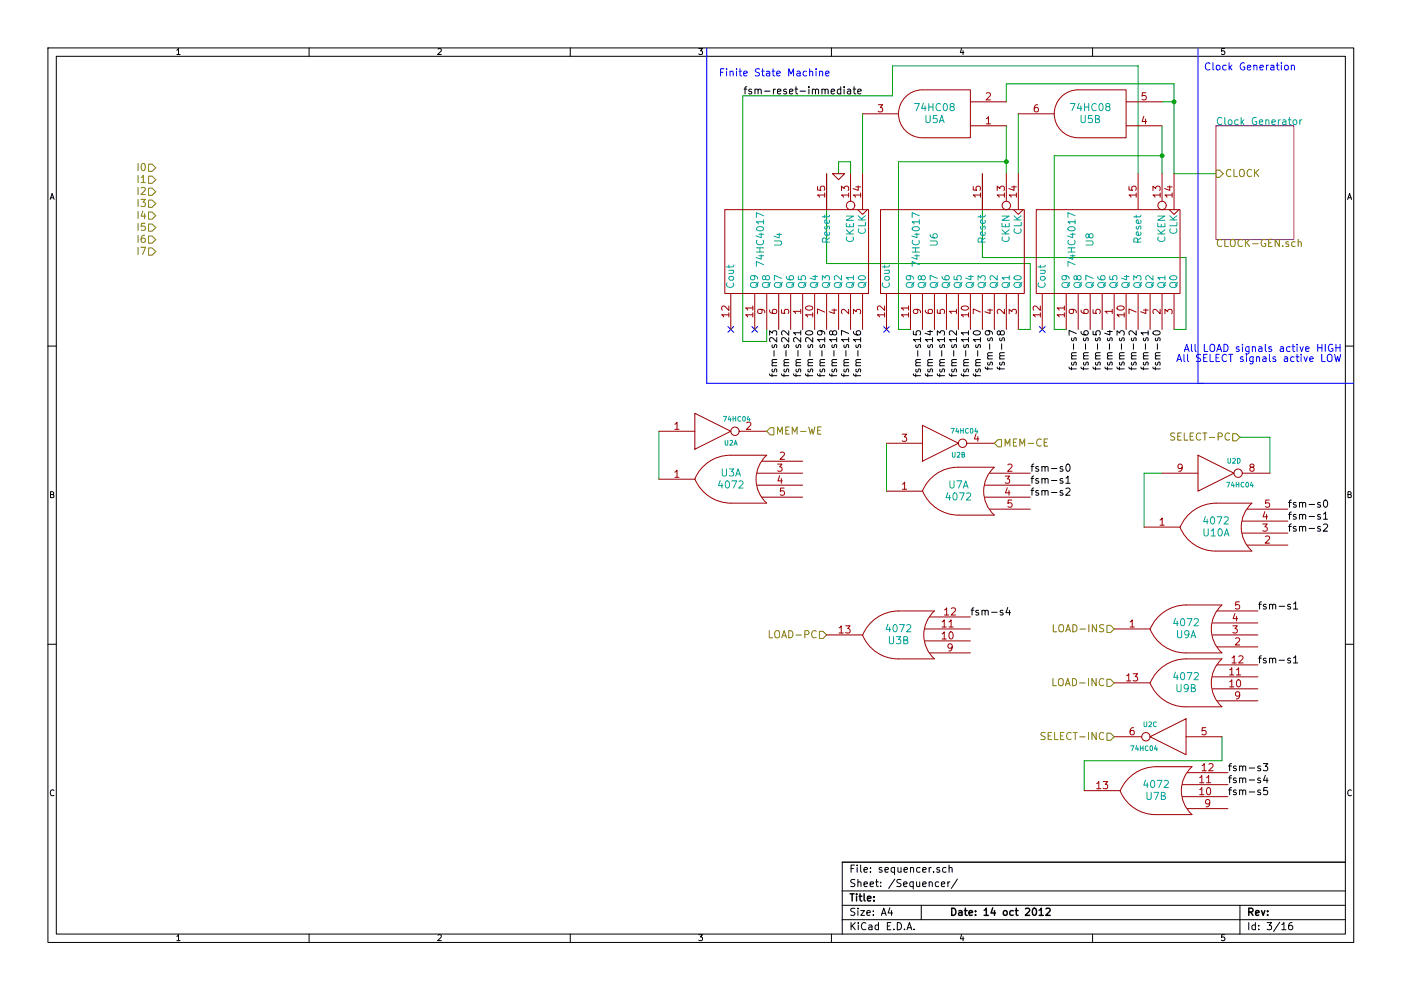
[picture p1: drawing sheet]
<svg xmlns="http://www.w3.org/2000/svg" width="297mm" height="210mm" viewBox="0 0 297 210" stroke-linecap="round" stroke-linejoin="round" font-family="sans-serif">
<g fill="none" stroke="#000" stroke-width=".21">
<path d="M10.2 10.2h276.8v189.6h-276.8zM11.9 11.9h273.3v186.1h-273.3zM37.5 10.7l.3-.4v1.3M37.5 11.6h.7M65.5 10.2v1.7M92.9 10.4l.4-.1 .3 .4-.8 .9h.8M120.9 10.2v1.7M148.2 10.3h.7l-.4 .5 .4 .1v.5l-.2 .2-.5-.2M176.3 10.2v1.7M203.9 10.2l-.3 1h.8M204.2 10.7v.9M231.6 10.2v1.7"/>
<path d="M259.6 10.3h-.6v.6l.2-.1 .4 .1v.5l-.1 .2-.5-.2M10.6 42.3l.4-1.3 .5 1.3M10.8 41.9h.6M285.7 42.3l.4-1.3 .5 1.3M285.9 41.9h.5M10.2 73.4h1.7M285.2 73.4h1.8M10.7 104.9l.6-.1v-.4l-.6-.2v1.3h.5l.2-.4-.2-.2M285.8 104.9l.5-.1 .1-.4-.6-.2v1.3h.5l.2-.4-.3-.2M10.2 136.6h1.7M285.2 136.6h1.8M11.4 167.6a.55 .55 0 0 0-.7 .1 .55 .55 0 0 0 0 .7l.4 .3 .3-.1"/>
<path d="M286.5 167.6a.55 .55 0 0 0-.7 .1 .55 .55 0 0 0 0 .7l.4 .3 .3-.1M37.5 198.6l.3-.4v1.2M37.5 199.4h.7M65.5 198v1.8M92.9 198.3l.4-.1 .3 .4-.8 .8h.8M120.9 198v1.8M148.2 198.2h.7l-.4 .5 .4 .1v.5l-.2 .1-.5-.1M176.3 198v1.8M178.6 188.9h106.6M178.6 195h106.6M178.6 191.9h106.6M180.4 195.6v1.5"/>
<path d="M180.4 184.2h.5M180.7 196.3l.6 .8M181.2 183.4h-.8v1.5M181.3 192.6h-.6l-.3 .3 .1 .3 .7 .3v.5l-.3 .1-.5-.1M181.3 186.5h-.6l-.3 .3 .1 .3 .7 .3v.5l-.3 .1-.5-.1M181.3 195.6l-.9 .9M181.7 183.4v.2M181.7 183.9v1M181.9 192.6v.1M181.9 187.1l.1-.1a.36 .36 0 0 1 .5 .2v.8M181.9 186.5v1.5M181.9 193.1v1"/>
<path d="M182 195.6v.2M182 196.1v1M182.5 183.4v1.3l.2 .2M182.5 193.1h.8l-.8 1h.8M183.2 184.4l.7-.1-.1-.3-.4-.1-.2 .3 .1 .7h.5M183.2 187.5l.7-.1-.1-.4h-.4l-.2 .2 .1 .7h.5M183.6 195.8a.72 .72 0 0 0-1 .5 .72 .72 0 0 0 .7 .8l.3-.1M183.8 193.6l.7-.2v-.3h-.5l-.2 .2 .1 .7h.6M184.2 196.2h.6l.1 .9M184.5 187.5l.7-.1-.1-.4h-.4l-.2 .2 .1 .7h.5M184.6 184.8v.1M184.6 184v.2"/>
<path d="M184.9 196.5l-.7 .1a.3 .3 0 0 0 .2 .5h.5M185.2 194v.1M185.2 193.1v.2M185.6 187h.6M185.9 186.5v1.3l.3 .2M186.3 196.2l-.5-.1-.3 .3 .1 .6 .2 .1h.5M186.3 195.6v1.5M186.7 187.9v.1M186.7 187v.2M186.9 194.1l.5-1.5 .5 1.5M187 184l-.4-.1-.2 .3 .1 .2 .5 .1v.4h-.6M187 193.6h.7"/>
<path d="M187.6 184.4l.8-.1-.1-.3-.4-.1-.3 .3 .1 .7h.6M188.1 196.3h.5M188.7 192.5l-.4 1.1h1M188.9 195.6h-.8v1.5h.8M189 193.1v1M189.5 197v.1M189.7 184l-.5-.1-.3 .3 .1 .6 .2 .1h.5M189.7 183.9v1.5M189.7 186.4l-1.3 2M190.2 195.6a.77 .77 0 0 1 .9 .8 .77 .77 0 0 1-.9 .7zM190.4 183.9v1h.4l.2-.1M191 186.5h-.6l-.3 .3 .2 .3 .7 .3v.5l-.3 .1-.6-.1"/>
<path d="M191 183.9v1M191.6 187.5l.7-.1v-.4h-.5l-.2 .2 .1 .7h.6M191.7 184.4l.7-.1-.1-.3-.4-.1-.2 .3v.7h.6M191.8 197v.1M192.3 197.1l.5-1.5 .5 1.5M192.4 196.7h.8M193 184.1l.1-.1a.36 .36 0 0 1 .6 .2v.7M193 183.9v1M193.6 187h-.4l-.3 .3 .1 .6 .2 .1 .4-.1M193.6 187v1.5M193.8 197v.1M194.3 187l.1 .9 .4 .1 .2-.1"/>
<path d="M195 187v1M195.1 184l-.5-.1-.3 .3 .1 .6 .2 .1h.5M195.3 191.9v3.1M195.6 184.4l.8-.1-.1-.3-.4-.1-.3 .3 .1 .7h.6M195.6 187.5l.8-.1-.1-.4h-.4l-.3 .2 .1 .7h.6M197 187.1l.1-.1a.36 .36 0 0 1 .6 .2v.8M197 183.9v1M197 187v1M197.4 183.9l-.4 .3M197.9 184.8v.1M199 187h-.4l-.3 .3 .1 .6 .2 .1 .4-.1M199.2 184l-.4-.1-.2 .3 .1 .2 .5 .1v.4h-.6"/>
<path d="M199.6 187.5l.7-.1v-.4h-.5l-.2 .2 .1 .7h.6M200.6 184l-.4-.1-.4 .3 .1 .6 .3 .1h.4M201 187v1M201.2 184.1l.1-.1a.36 .36 0 0 1 .6 .2v.7M201.2 183.4v1.5M201.4 187l-.4 .3M203 186.4l-1.3 2M203.9 198.1l-.3 .9h.8M204.2 198.6v.8M231.6 198v1.8M259.6 198.2h-.6v.6l.2-.1 .4 .1v.5l-.1 .1-.5-.1M262.9 191.9v6.1"/>
<path d="M264.8 195.6v1.5M266.2 196.2l-.5-.1-.3 .3 .1 .6 .2 .1h.5M266.2 195.6v1.5M266.9 197v.1M266.9 196.2v.1M268.7 195.6h.9l-.5 .6 .4 .1v.7l-.2 .1-.6-.1M271.3 195.5l-1.3 2M271.8 196l.4-.4v1.5M271.8 197.1h.8M273.9 195.6l-.4 .1a.99 .99 0 0 0 0 1.4l.5-.1 .1-.5-.3-.3-.4 .1-.2 .2M285.2 182.8h-106.6v15.2"/>
</g>
<g fill="none" stroke="#000" stroke-width=".3">
<path d="M180.2 189.5h.9M180.7 189.5v1.5M181.6 189.5v.2M181.6 190v1M182.1 190h.6M182.3 189.5v1.3l.4 .2M183.2 189.5v1.3l.2 .2M183.9 190.5l.8-.1-.1-.3-.4-.1-.3 .2 .1 .8h.6M185.3 190.9v.1M185.3 190.1v.1M201.8 192.6a.77 .77 0 0 1 .9 .7 .77 .77 0 0 1-.9 .8zM203.3 193.1h.6l.1 1"/>
<path d="M204 193.4l-.7 .2a.3 .3 0 0 0 .2 .5l.5-.1M204.5 193.1h.6M204.7 192.6v1.3l.4 .2M205.5 193.6l.7-.2-.1-.3h-.4l-.2 .2v.7h.6M206.8 194v.1M206.8 193.1v.2M208.7 193l.4-.4v1.5M208.7 194.1h.9M210.5 192.5l-.4 1.1h1M210.8 193.1v1M212.9 193.1h.3l.3 .3v.4l-.3 .3-.5-.3zM214.8 193.1h-.4l-.3 .3 .1 .6 .2 .1 .4-.1"/>
<path d="M215.3 193.1h.5M215.5 192.6v1.3l.3 .2M217.4 192.7l.6-.1 .3 .4-.9 1.1h.9M219 192.7l.3-.1a.81 .81 0 0 1 .5 .7 .81 .81 0 0 1-.5 .8l-.3-.1-.1-.5zM220.3 193l.5-.4v1.5M220.3 194.1h.9M221.8 192.7l.6-.1 .3 .4-1 1.1h1M264.8 193.4l.7-.1 .2-.2-.1-.4-.2-.1h-.6v1.5M265.2 193.4l.5 .7M266.2 193.6l.8-.2-.1-.3h-.5l-.2 .2 .1 .7h.6M267.5 193.1l.3 1 .4-1M268.8 194v.1"/>
<path d="M268.8 193.1v.2"/>
</g>
<path d="M189.2 14v6.3h-31.7v52.1M213.4 17.8v3.8M175.3 36.8v19.1h43.1v14h-2.5M177.8 36.8v-2.5h2.5v2.5M139.7 91.4v10.2M246.4 100.3h-3.8v11.5" fill="none" stroke="#00a000" stroke-width=".21"/>
<path d="M149.9 10.2v71.1h137.1" fill="none" stroke="#00f" stroke-width=".21"/>
<circle cx="248.9" cy="21.6" r=".41" fill="#00a000"/>
<g fill="none" stroke="#00a000" stroke-width=".21">
<path d="M248.9 17.8v19M208.3 36.8v17.8h43.2v15.3h-2.6M215.9 24.1v12.7"/>
<circle cx="248.9" cy="21.6" r=".41"/>
</g>
<circle cx="246.4" cy="33" r=".41" fill="#00a000"/>
<g fill="none" stroke="#00a000" stroke-width=".21">
<path d="M213.4 34.3h-22.9v35.6h2.5M213.4 26.7v10.1M246.4 26.7v10.1M246.4 33h-22.9v36.9h2.6M246.4 21.6h2.5M248.9 36.8h8.9"/>
<circle cx="246.4" cy="33" r=".41"/>
</g>
<circle cx="213.4" cy="34.3" r=".41" fill="#00a000"/>
<g fill="none" stroke="#00a000" stroke-width=".21">
<path d="M189.2 14h52.1v22.8M213.4 17.8h35.5M182.9 24.1v12.7M162.6 69.9v2.5h-5.1M188 94v10.1M262.9 92.7h6.3v7.6M259.1 156.2v5.1h-29.2v6.3"/>
<circle cx="213.4" cy="34.3" r=".41"/>
</g>
<g fill="none" stroke="#00f" stroke-width=".21">
<path d="M152.8 15.3h.5M153.5 14.6h-.7v1.5M154.1 14.6v.1M154.1 15.1v1M154.8 15.2h.1a.36 .36 0 0 1 .5 .1v.8M154.8 15.1v1M156.2 14.6v.1M156.2 15.1v1M156.7 15.1h.6M156.9 14.6v1.3l.4 .2M157.7 15.6l.7-.1-.1-.3-.4-.1-.2 .2 .1 .7h.5M161 14.7l-.5-.1-.4 .3 .2 .3 .7 .3v.5l-.3 .1-.6-.1"/>
<path d="M161.5 15.1h.6M161.7 14.6v1.3l.4 .2M162.5 15.2h.6l.1 .9M163.2 15.5l-.7 .1a.3 .3 0 0 0 .2 .5l.5-.1M163.7 15.1h.6M163.9 14.6v1.3l.4 .2M164.7 15.6l.7-.1v-.3l-.5-.1-.2 .2 .1 .7h.6M167.2 16.1v-1.5l.5 1.1 .5-1.1v1.5M169 15.2h.6v.9M169.6 15.5l-.6 .1a.3 .3 0 0 0 .1 .5l.5-.1M171 15.2l-.4-.1-.3 .3 .1 .6 .2 .1 .4-.1M171.7 15.2a.36 .36 0 0 1 .6 .1v.8"/>
<path d="M171.7 14.6v1.5M173 14.6v.1M173 15.1v1M173.8 15.2a.36 .36 0 0 1 .6 .1v.8M173.8 15.1v1M175.1 15.6l.7-.1-.1-.3-.4-.1-.2 .2v.7h.6M254 10.2v71.1h1.3M256.5 13.5a.72 .72 0 0 0-1 .5 .72 .72 0 0 0 .7 .8l.3-.1M257.1 13.3v1.3l.3 .2M258 13.9l.4-.1 .3 .3v.5l-.3 .2-.5-.2zM260 13.9l-.5-.1-.3 .3 .1 .6 .2 .1h.5M260.6 13.3v1.5"/>
<path d="M260.8 14.2l.4 .6M261.2 13.8l-.6 .6M263.8 13.4a.7 .7 0 0 0-.9 .7 .7 .7 0 0 0 1 .6v-.5h-.3M264.5 14.3l.7-.1-.1-.3-.4-.1-.2 .2v.8h.6M265.8 14l.1-.1a.36 .36 0 0 1 .6 .1v.8M265.8 13.8v1M267.1 14.3l.8-.1-.1-.3-.4-.1-.3 .2 .1 .8h.6M268.5 13.8v1M268.9 13.8l-.4 .3M269.4 13.9h.6l.1 .9M270.1 14.2l-.7 .1a.3 .3 0 0 0 .2 .5h.5M270.6 13.8h.6"/>
<path d="M270.8 13.3v1.3l.4 .2M271.7 13.3v.2M271.7 13.8v1M272.4 14l.2-.2 .5 .2v.7l-.3 .1-.4-.1zM273.8 14l.1-.1a.36 .36 0 0 1 .5 .1v.8M273.8 13.8v1M249.5 76.7l.5-1.6 .5 1.6M249.6 76.2h.8M251 75.1v1.4l.2 .2M251.1 74.5l.5-1.5 .5 1.5M251.2 74.1h.8M251.8 75.1v1.4l.2 .2"/>
<path d="M252.6 73v1.3l.2 .2M253.4 73v1.3l.2 .2M254.6 75.2l-.6-.1-.3 .3 .1 .4 .7 .3v.4l-.2 .2-.6-.1M255.2 75.9h.5M255.3 73v1.5h.8M255.9 75.1h-.7v1.6h.7M256.6 75.1v1.6h.7M256.7 73.1a.5 .5 0 0 1 .6-.1 .5 .5 0 0 1 .2 .5v.8l-.3 .2a.53 .53 0 0 1-.7-.5v-.5zM257.8 75.9h.5M258 74.5l.5-1.5 .5 1.5M258.1 74.1h.8M258.5 75.1h-.7v1.6h.7"/>
<path d="M259.5 73a.77 .77 0 0 1 .9 .8 .77 .77 0 0 1-.9 .7zM260.1 75.3a.72 .72 0 0 0-1 .5 .72 .72 0 0 0 .7 .9l.3-.2M260.5 75.1h.9M260.9 75.1v1.6M262.7 73.6l-.4-.1-.2 .2 .1 .2 .5 .2v.3h-.6M263.4 73v.2M263.4 73.5v1M263.6 75.7l-.4-.1-.2 .3v.2l.6 .1v.4h-.6M264.3 75.1v.2M264.3 75.6v1.1M264.8 73.5v1.3l-.3 .2h-.3M264.8 73.6l-.4-.1-.3 .3 .1 .6 .2 .1 .4-.1"/>
<path d="M265.5 73.7l.1-.1a.36 .36 0 0 1 .6 .1v.8M265.5 73.5v1M265.7 75.6v1.3l-.3 .3-.4-.1M265.7 75.7l-.4-.1-.4 .3 .1 .6 .3 .2 .4-.1M266.4 75.8l.1-.1a.36 .36 0 0 1 .6 .2v.8M266.4 75.6v1.1M266.9 73.6h.6l.1 .9M267.6 73.9l-.7 .1a.3 .3 0 0 0 .2 .5l.5-.1M267.8 75.7h.6v1M268.3 73v1.3l.2 .2M268.4 76l-.6 .1a.3 .3 0 0 0 .1 .6l.5-.1M269.1 75.1v1.4l.3 .2"/>
<path d="M269.6 73.6l-.4-.1-.2 .2 .1 .2 .5 .2v.3h-.6M270.4 75.7l-.3-.1-.3 .3 .1 .2 .5 .1v.4h-.6M271.5 73.6h.6v.9M272.1 73.9l-.6 .1a.3 .3 0 0 0 .1 .5l.5-.1M272.3 75.7h.6l.1 1M273 76l-.7 .1a.32 .32 0 0 0 .2 .6l.5-.1M273.5 73.6l-.4-.1-.3 .3v.6l.3 .1 .4-.1M273.9 73.5h.6M274.1 73v1.3l.4 .2M274.4 75.7l-.5-.1-.3 .3 .1 .6 .2 .2 .5-.1M274.8 75.6h.6M275 73v.2"/>
<path d="M275 75.1v1.4l.4 .2M275 73.5v1M275.6 73.5l.4 1 .3-1M275.9 75.1v.2M275.9 75.6v1.1M276.5 75.6l.3 1.1 .4-1.1M276.8 74l.8-.1-.1-.3-.4-.1-.3 .2 .1 .7h.6M277.7 76.1l.7-.1v-.3l-.5-.1-.2 .3 .1 .7h.6M279.4 73v1.5M279.4 73.7h.9M280.2 75.1v1.6h.8M280.3 73v1.5"/>
<path d="M281 73v1.5M281.6 75.2a.5 .5 0 0 1 .6 0 .5 .5 0 0 1 .2 .4v.9l-.3 .2a.53 .53 0 0 1-.7-.6v-.5zM282.5 73.1a.7 .7 0 0 0-.9 .7 .7 .7 0 0 0 1 .6v-.5h-.3M283 75.1l.3 1.6 .3-1.1 .3 1.1 .4-1.6M283.2 73.7h.9M283.2 73v1.5M284.1 73v1.5"/>
</g>
<g fill="none" stroke="#808000" stroke-width=".21">
<path d="M29.3 34.6v1.6M29.3 37.2v1.5M29.3 39.7v1.5M29.9 39.9l.6-.2 .3 .5-.9 1h.9M29.9 37.6l.5-.4v1.5M29.9 38.7h.9M30.1 34.8l.2-.2a.81 .81 0 0 1 .5 .8 .81 .81 0 0 1-.5 .8l-.2-.2-.2-.4zM31.5 39.9h.8l.7 .7-.7 .8h-.8zM31.5 37.3h.8l.7 .8-.7 .8h-.8zM31.5 34.8h.8l.7 .8-.7 .7h-.8zM257.8 36.1h.8l.7 .7-.7 .8h-.8zM261 36.1a.72 .72 0 0 0-1 .5 .72 .72 0 0 0 .7 .8l.3-.1"/>
<path d="M261.6 35.9v1.5h.8M262.9 36.1a.5 .5 0 0 1 .5-.2 .5 .5 0 0 1 .4 .5v.8l-.4 .2a.53 .53 0 0 1-.6-.5zM265.4 36.1a.72 .72 0 0 0-1.1 .5 .72 .72 0 0 0 .7 .8l.4-.1M266 35.9v1.5M266.2 36.6l.7 .8M266.9 35.9l-.9 .9M29.3 42.3v1.5M29.3 44.8v1.5M29.3 47.3v1.6M29.3 49.9v1.5M29.3 52.4v1.5M29.9 52.4h1l-.7 1.5"/>
<path d="M29.9 42.3h.9l-.5 .5 .4 .2v.7l-.2 .1-.6-.1M30.3 44.7l-.4 1.1h1M30.7 49.9l-.5 .1a.99 .99 0 0 0 0 1.4l.5-.1 .1-.5-.3-.3h-.4l-.2 .3M30.7 45.3v1M30.7 47.3h-.7l-.1 .8 .2-.2 .6 .1 .1 .2-.1 .5-.2 .2-.6-.2M31.5 52.6h.8l.7 .7-.7 .8h-.8zM31.5 50h.8l.7 .8-.7 .8h-.8zM31.5 47.5h.8l.7 .8-.7 .7h-.8zM31.5 45h.8l.7 .7-.7 .8h-.8zM31.5 42.4h.8l.7 .8-.7 .7h-.8zM259.1 50.9a.72 .72 0 0 0-1.1 .5 .72 .72 0 0 0 .7 .9l.4-.2M259.7 50.7v1.6h.7"/>
<path d="M261.1 50.8a.5 .5 0 0 1 .5 0 .5 .5 0 0 1 .3 .5l-.1 .8-.3 .2a.53 .53 0 0 1-.6-.5v-.5zM263.4 50.9a.72 .72 0 0 0-1 .5 .72 .72 0 0 0 .7 .9l.3-.2M264.1 50.7v1.6M264.3 51.4l.6 .9M264.9 50.7l-.8 .9M265.6 51.7h1.2M268.3 50.8a.7 .7 0 0 0-.9 .7 .7 .7 0 0 0 1 .6v-.5h-.4M269 51.5h.5M269.7 50.7h-.7v1.6h.7M271.2 50.7v1.6l-.8-1.6v1.6M272 52.1v.2M273.2 51.3h-.4l-.2 .2 .1 .2 .5 .1v.4h-.6"/>
<path d="M274.6 51.3h-.4l-.3 .3v.5l.3 .2 .4-.1M275.2 51.4l.1-.1a.36 .36 0 0 1 .6 .2v.8M275.2 50.7v1.6M163.3 90.7h.8v1.5h-.8l-.7-.8zM164.8 92v-1.5l.6 1.1 .5-1.1v1.5M166.6 91.3h.5M167.3 90.5h-.7v1.5h.7M168 92v-1.5l.5 1.1 .5-1.1v1.5M169.7 91.5h1.2M171.5 90.5l.3 1.5 .3-1 .3 1 .4-1.5M173.4 91.3h.5M174.1 90.5h-.7v1.5h.7"/>
<path d="M211.6 93.2h.7v1.5h-.7l-.8-.7zM213.1 94.6v-1.5l.5 1.1 .5-1.1v1.5M214.9 93.8h.5M215.6 93.1h-.7v1.5h.7M216.2 94.6v-1.5l.5 1.1 .5-1.1v1.5M218 94h1.2M220.8 93.2a.72 .72 0 0 0-1.1 .5 .72 .72 0 0 0 .7 .9l.4-.1M221.4 93.8h.5M222.1 93.1h-.7v1.5h.7M249.1 91.9l-.6-.1-.3 .3 .1 .4 .7 .2v.5l-.2 .1-.6-.1M249.7 92.5h.5M250.4 91.8h-.7v1.5h.7"/>
<path d="M251.1 91.8v1.5h.7M252.3 92.5h.5M253.1 91.8h-.8v1.5h.8M254.6 91.9a.72 .72 0 0 0-1 .5 .72 .72 0 0 0 .7 .9l.3-.1M255 91.8h.9M255.4 91.8v1.5M256.4 92.7h1.2M258.3 92.6l.7-.1 .2-.2-.1-.4-.2-.1h-.6v1.5M260.7 91.9a.72 .72 0 0 0-1 .5 .72 .72 0 0 0 .7 .9l.3-.1M261.4 91.9h.7l.8 .8-.8 .8h-.7zM163.1 133.7v1.5h.7M164.3 133.9a.5 .5 0 0 1 .6-.2 .5 .5 0 0 1 .4 .5l-.1 .8-.3 .2a.53 .53 0 0 1-.6-.5z"/>
<path d="M165.7 135.2l.5-1.5 .6 1.5M165.9 134.8h.7M167.2 133.7a.77 .77 0 0 1 .9 .8 .77 .77 0 0 1-.9 .7zM168.8 134.6h1.1M170.6 134.5l.8-.1 .1-.2v-.3l-.3-.2h-.6v1.5M173.1 133.9a.72 .72 0 0 0-1.1 .5 .72 .72 0 0 0 .7 .8l.4-.1M173.7 133.9h.8l.8 .7-.8 .8h-.8zM223.3 132.4v1.6h.8M224.7 132.5a.5 .5 0 0 1 .5 0 .5 .5 0 0 1 .3 .4v.9l-.4 .2a.53 .53 0 0 1-.6-.5v-.6zM226 134l.5-1.6 .5 1.6M226.1 133.5h.7M227.5 132.4a.77 .77 0 0 1 .9 .8 .77 .77 0 0 1-.9 .8z"/>
<path d="M229 133.4h1.1M230.9 132.4v1.6M232.5 132.4v1.6l-.9-1.6v1.6M234 132.5l-.6-.1-.3 .3 .2 .4 .6 .3v.4l-.2 .2-.6-.1M234.7 132.6h.8l.7 .8-.7 .7h-.8zM221.6 155.4l-.6-.1-.3 .3 .2 .4 .6 .2v.5l-.2 .1-.6-.1M222.2 156h.5M223 155.3h-.8v1.5h.8M223.2 143.9v1.5h.8M223.6 155.3v1.5h.7M224.5 144.1a.5 .5 0 0 1 .6-.2 .5 .5 0 0 1 .3 .5v.8l-.3 .2a.53 .53 0 0 1-.7-.5zM224.8 156h.5"/>
<path d="M225.6 155.3h-.8v1.5h.8M225.9 145.4l.5-1.5 .5 1.5M226 145h.7M227.1 155.4a.72 .72 0 0 0-1 .5 .72 .72 0 0 0 .7 .9l.3-.1M227.4 143.9a.77 .77 0 0 1 .9 .7 .77 .77 0 0 1-.9 .8zM227.5 155.3h.9M228 155.3v1.5M228.9 156.2h1.2M228.9 144.8h1.2M230.8 143.9v1.5M230.8 155.3v1.5M232.4 155.3v1.5l-.9-1.5v1.5"/>
<path d="M232.4 143.9v1.5l-.9-1.5v1.5M234 155.4a.72 .72 0 0 0-1 .5 .72 .72 0 0 0 .7 .9l.3-.1M234 144a.72 .72 0 0 0-1 .5 .72 .72 0 0 0 .7 .9l.3-.1M234.7 155.4h.8l.7 .8-.7 .8h-.8zM234.7 144h.8l.7 .8-.7 .7h-.8z"/>
</g>
<g fill="none" stroke="#a00000" stroke-width=".21">
<path d="M195.5 19.1a5.1 5.1 0 0 0-5 5 5.1 5.1 0 0 0 5 5.1M195.6 19.1h10.1v10.1h-10.1M209.1 19.8l.6-.1 .3 .4-.9 1.1h.9M228.6 19.1a5.1 5.1 0 0 0-5.1 5 5.1 5.1 0 0 0 5 5.1M228.6 19.1h10.2v10.1h-10.2M243 19.7h-.8l-.1 .7 .3-.2 .5 .1 .1 .2v.6l-.3 .1-.6-.1M173.3 39.5v.8l.8 .1-.2-.3 .1-.5 .2-.1h.5l.2 .3-.2 .6M175.3 36.8v7.7M176.5 36.8h2.6l-1.3 1.3zM180.3 36.8v5.9M181.5 39.6h1M182 39.4v1l-1.1-.4"/>
<path d="M182.9 24.1h7.6M182.9 36.8v7.7M186.2 22.2h.9l-.5 .6 .5 .1v.7l-.3 .1-.6-.1M205.7 26.7h7.7M205.7 21.6h7.7M206.3 39.5v.8l.8 .1-.2-.3 .1-.5 .2-.1h.5l.2 .3-.2 .6M208.3 36.8v7.7M209.1 25.2l.5-.5v1.6M209.1 26.3h.9M213.4 36.8v5.9M214.5 39.6h1M215 39.4v1l-1.1-.4"/>
<path d="M215.9 24.1h7.6M215.9 36.8v7.7M220 22.2l-.4 .1a.99 .99 0 0 0 0 1.4l.5-.1 .1-.5-.3-.3-.5 .1-.1 .2M238.8 26.7h7.6M238.8 21.6h7.6M239.4 39.5v.8l.7 .1-.1-.3v-.5l.3-.1h.5l.1 .3-.1 .6M241.3 36.8v7.7M242.5 24.7l-.4 1.1h1M242.9 25.2v1.1M246.4 36.8v5.9M247.5 39.6h1M248 39.4v1l-1.1-.4"/>
<path d="M248.9 36.8v7.7M153.7 44.5h30.5v17.7h-30.5zM174.9 41.4h-1.6l.5 .4M174.9 40.9v.9M178.4 40.4v-.9l.6 .5 .1-.5h.7l.1 .3-.1 .6M179.9 41.4h-1.5l.4 .4M179.9 40.9v.9M181.9 44.5l1 1 1-1M182.5 41.4h-1.6l.5 .4M182.5 40.9v.9M186.7 44.5h30.5v17.7h-30.5zM207.9 41.4h-1.6l.5 .4"/>
<path d="M207.9 40.9v.9M211.4 40.4v-.9l.6 .5 .2-.5h.6l.2 .3-.2 .6M213 41.4h-1.6l.5 .4M213 40.9v.9M214.9 44.5l1 1 1-1M215.5 41.4h-1.5l.4 .4M215.5 40.9v.9M219.7 44.5h30.5v17.7h-30.5zM240.9 41.4h-1.5l.4 .4M240.9 40.9v.9M244.4 40.4v-.9l.6 .5 .2-.5h.6l.2 .3-.2 .6M246 41.4h-1.6l.5 .4"/>
<path d="M246 40.9v.9M247.9 44.5l1 1 1-1M248.5 41.4h-1.5l.4 .4M248.5 40.9v.9M154.5 66.8h-1.5l.4 .4M154.5 64.9v.9l-1.1-.9-.4 .3 .2 .6M154.5 66.3v.9M154.9 62.2v7.7M159.6 66.8h-1.5l.4 .4M159.6 65.3h-1.5l.4 .5M159.6 64.9v.9M159.6 66.3v.9"/>
<path d="M160 62.2v7.7M161.3 65.6l.3 .3-.1 .4-.2 .2-.6-.2-.1-.4 .2-.2a1.16 1.16 0 0 1 1.3 .2l.1 .4M162.6 62.2v7.7M163.2 65.7v.5a.99 .99 0 0 0 1.5 0l-.1-.5-.5-.1-.3 .3v.4l.3 .2M165.1 62.2v7.7M165.7 65.7v.7l.7 .1-.1-.3 .1-.5 .2-.1 .5 .1 .1 .2-.1 .6M167.6 62.2v7.7M169.8 66h-1.6l.5 .5M169.8 65.6v.9M170.2 62.2v7.7M170.9 65.1a.89 .89 0 0 1 1.4 .3 .86 .86 0 0 1-.8 .4 .86 .86 0 0 1-.7-.5zM172.3 66.8h-1.5l.4 .4"/>
<path d="M172.3 66.3v.9M172.7 62.2v7.7M174.9 66.2l-1.6-.7v1M175.3 62.2v7.7M176.4 65.7h1M176.9 65.5v1l-1.1-.4M177.8 62.2v7.7M179.9 65.6v.9l-1.1-.9-.4 .3 .2 .6M180.3 62.2v7.7M180.9 66.5v-.9l.6 .5 .2-.4h.6l.2 .2-.2 .6M182.9 62.2v7.7M187.6 66.8h-1.6l.5 .4"/>
<path d="M187.6 64.9v.9l-1.1-.9-.5 .3 .2 .6M187.6 66.3v.9M188 62.2v7.7M192.6 66.8h-1.5l.4 .4M192.6 65.3h-1.5l.4 .5M192.6 64.9v.9M192.6 66.3v.9M193 62.2v7.7M194.3 65.6l.3 .3-.1 .4-.2 .2-.6-.2-.1-.4 .2-.2a1.16 1.16 0 0 1 1.3 .2l.1 .4M195.6 62.2v7.7M196.2 65.7l.1 .5a.99 .99 0 0 0 1.4 0l-.1-.5-.5-.1-.3 .3 .1 .4 .2 .2M198.1 62.2v7.7"/>
<path d="M198.7 65.7v.7l.8 .1-.2-.3 .1-.5 .2-.1 .5 .1 .2 .2-.2 .6M200.7 62.2v7.7M202.8 66h-1.5l.4 .5M202.8 65.6v.9M203.2 62.2v7.7M203.9 65.1a.89 .89 0 0 1 1.4 .3 .86 .86 0 0 1-.8 .4 .86 .86 0 0 1-.7-.5zM205.3 66.8h-1.5l.4 .4M205.3 66.3v.9M205.7 62.2v7.7M207.9 66.2l-1.6-.7v1M208.3 62.2v7.7M209.4 65.7h1"/>
<path d="M209.9 65.5v1l-1.1-.4M210.8 62.2v7.7M213 65.6v.9l-1.1-.9-.5 .3 .2 .6M213.4 62.2v7.7M214 66.5v-.9l.6 .5 .1-.4h.7l.1 .2-.1 .6M215.9 62.2v7.7M220.6 66.8h-1.6l.5 .4M220.6 64.9v.9l-1.1-.9-.5 .3 .2 .6M220.6 66.3v.9M221 62.2v7.7M225.7 66.8h-1.6l.5 .4M225.7 65.3h-1.6l.5 .5"/>
<path d="M225.7 64.9v.9M225.7 66.3v.9M226.1 62.2v7.7M227.3 65.6l.3 .3v.4l-.3 .2-.6-.2v-.4l.1-.2a1.16 1.16 0 0 1 1.3 .2l.1 .4M228.6 62.2v7.7M229.2 65.7l.1 .5a.99 .99 0 0 0 1.4 0l-.1-.5-.5-.1-.3 .3 .1 .4 .2 .2M231.1 62.2v7.7M231.7 65.7v.7l.8 .1-.2-.3 .1-.5 .2-.1 .5 .1 .2 .2-.2 .6M233.7 62.2v7.7M235.8 66h-1.5l.4 .5M235.8 65.6v.9M236.2 62.2v7.7"/>
<path d="M236.9 65.1a.89 .89 0 0 1 1.5 .3 .86 .86 0 0 1-.8 .4 .86 .86 0 0 1-.8-.5zM238.4 66.8h-1.6l.5 .4M238.4 66.3v.9M238.8 62.2v7.7M240.9 66.2l-1.5-.7v1M241.3 62.2v7.7M242.4 65.7h1M242.9 65.5v1l-1.1-.4M243.8 62.2v7.7M246 65.6v.9l-1.1-.9-.5 .3 .2 .6M246.4 62.2v7.7M247 66.5v-.9l.6 .5 .1-.4h.7l.1 .2-.1 .6"/>
<path d="M248.9 62.2v7.7M139.7 91.4h7.6M143.1 89.9l.4-.4v1.5M143.1 91h.9M147.3 87.6l7.6 3.8-7.6 3.9zM156.7 91.4h5.9M158.3 89.7l.6-.2 .3 .4-.9 1.1h.9M161.5 97.8h8.7M164.9 98.4h.9l-.5 .6 .4 .1v.7l-.2 .1-.6-.1M165.4 96l.6-.1 .3 .4-.9 1.1h.9M188 94h7.6M191.3 92h.9l-.5 .6 .5 .2v.6l-.3 .2-.6-.2"/>
<path d="M195.6 90.2l7.6 3.8-7.6 3.8zM205 94h5.8M207 92l-.4 1.1h.9M207.3 92.6v1M213.7 98.6l.6-.2 .3 .4-1 1.1h1M250.6 99.1l-.3 .2h-.4l-.1-.2 .1-.6 .4-.1 .3 .2a1.16 1.16 0 0 1-.3 1.2l-.4 .1M254 96.5l7.6 3.8-7.6 3.8zM265.3 99.1l-.3-.3 .1-.2 .2-.2 .4 .1 .2 .2-.1 .2-.6 .2-.2 .2 .1 .5 .2 .1h.3l.3-.3v-.3l-.3-.2M139.7 101.6h7.6M143.1 100.1l.4-.4v1.5M143.1 101.2h.9M147.3 101.6a8.1 8.1 0 0 1 7.6-5.1h7.7a6.8 6.8 0 0 0-.1 10.2"/>
<path d="M147.3 101.6a8.3 8.3 0 0 0 7.6 5.1h7.7M160.5 100.3h9.7M160.5 102.9h9.7M161.5 105.4h8.7M165.3 100.9l-.4 1.1h1M165.7 101.4v1.1M166.2 103.5h-.7l-.1 .7 .3-.1h.5l.1 .3-.1 .5-.2 .1-.6-.1M188 104.1h7.6M191.3 102.6l.5-.4v1.5M191.3 103.7h.9M208.8 102.9h9.6M208.8 105.4h9.6"/>
<path d="M209.8 100.3h8.6M209.8 108h8.6M210.8 109.2a6.8 6.8 0 0 1 0-10.1h-7.6a8.1 8.1 0 0 0-7.6 5 8.4 8.4 0 0 0 7.6 5.1h7.6M213.1 100.9h1l-.5 .6 .4 .2v.6l-.2 .2-.7-.2M213.6 103.4l-.4 1.1h.9M213.9 104v1M214.5 106h-.7l-.1 .8 .2-.2 .5 .1 .2 .2-.1 .5-.2 .1-.6-.1M242.6 111.8h7.6M245.9 110.3l.5-.5v1.6M245.9 111.4h.9M246.4 100.3h7.6M250.2 111.8a8.1 8.1 0 0 0 7.6 5h7.6"/>
<path d="M263.4 100.3h5.8M263.4 113h9.7M263.4 110.5h9.7M264.4 108h8.7M264.4 115.6h8.7M265.4 106.7a6.8 6.8 0 0 0 0 10.1M265.4 106.7h-7.6a8.3 8.3 0 0 0-7.6 5.1M267.7 111.1h1l-.5 .6 .4 .1v.7l-.2 .1-.7-.1M268.2 108.5l-.4 1.1h1M268.3 113.8l.6-.2 .3 .5-1 1.1h1M268.5 109.1v1M269.1 106h-.7l-.1 .8 .2-.2 .5 .1 .2 .2-.1 .5-.2 .1-.6-.1"/>
<path d="M175.3 134.6h7.6a8.1 8.1 0 0 0 7.6 5.1h7.6M177.9 133.1l.5-.4v1.5M177.9 134.2h.9M179.3 132.7h.9l-.5 .6 .5 .1v.7l-.3 .1-.6-.1M182.9 134.6a8.3 8.3 0 0 1 7.6-5.1l7.6 .1a6.8 6.8 0 0 0 0 10.1M196.1 135.9h9.6M196.1 133.4h9.6M197.1 138.4h8.6M197.1 130.8h8.6M199.7 134.4l.5-.4v1.5M199.7 131.9l.5-.5v1.5M199.7 135.5h.9"/>
<path d="M199.7 132.9h.9M200.3 129.3l.4-.4v1.5M200.3 130.4h.8M201.2 131.9l.5-.5v1.5M201.2 132.9h.9M201.3 134.1l.3-.1a.81 .81 0 0 1 .5 .7 .81 .81 0 0 1-.5 .8l-.3-.1-.1-.5zM201.7 129l.6-.1 .3 .4-.9 1.1h.9M201.9 137.2l-.3 .2h-.5l-.1-.2 .1-.6 .5-.1 .2 .2a1.16 1.16 0 0 1-.2 1.2l-.5 .1M236.2 133.4h7.6a8.1 8.1 0 0 0 7.6 5h7.7M239.6 131.9l.5-.5v1.5M239.6 132.9h.9M251.5 139.7h7.6a6.8 6.8 0 0 0 0 10.1l-7.6 .1a8.1 8.1 0 0 1-7.7-5.1"/>
<path d="M251.5 128.3h7.6a6.8 6.8 0 0 0 0 10.1M251.5 139.7a8.3 8.3 0 0 0-7.6 5.1M251.5 128.3a8.3 8.3 0 0 0-7.6 5.1M257 134.6h9.7M257 132.1h9.7M258.1 129.5h8.6M258.1 137.2h8.6M261.2 139.5l.5-.5v1.6M261.4 132.7h.9l-.5 .6 .5 .1v.7l-.3 .1-.6-.1M261.8 130.1l-.4 1.1h1M262 135.4l.5-.2 .3 .5-.9 1.1h.9M262.2 130.7v1"/>
<path d="M262.7 139.2l.5-.2 .4 .5-1 1.1h1M262.8 127.6h-.8v.7l.2-.1 .5 .1 .1 .2v.5l-.3 .1-.5-.1M236.2 156.2h5.9M236.2 144.8h7.6M238.9 143.3l.4-.5v1.6M238.9 144.4h.9M240.3 142.8h.9l-.5 .6 .4 .2v.6l-.2 .2-.6-.2M240.3 154.3l-.4 .1a.99 .99 0 0 0 0 1.4l.5-.1 .1-.5-.3-.3h-.4l-.2 .3M243.8 156.2l7.7-3.8v7.6zM251.5 156.2h7.6M255.7 154.3h-.8l-.1 .7 .3-.1h.5l.1 .3v.5l-.3 .1-.6-.1M257 146.1h9.7"/>
<path d="M257 143.5h9.7M258.1 148.6h8.6M258.1 141h8.6M260.7 144.6l.5-.5v1.5M260.7 142l.5-.4v1.5M260.7 145.6h.9M260.7 143.1h.9M261.2 140.6h.9M262.2 142l.4-.4v1.5M262.2 143.1h.8M262.4 144.2l.1-.1a.81 .81 0 0 1 .6 .8 .81 .81 0 0 1-.6 .7 .98 .98 0 0 1-.1-1.4zM262.8 147.3l-.3 .3-.4-.1-.1-.2 .1-.6h.4l.3 .1a1.16 1.16 0 0 1-.3 1.3l-.4 .1"/>
<path d="M232.5 166.1l.5-.4v1.5M232.5 167.2h.9M233.9 165.7h.9l-.5 .6 .5 .1v.7l-.3 .1-.6-.1M237.5 167.6a8.1 8.1 0 0 0 7.6 5.1h7.6M245.1 162.6h7.6a6.8 6.8 0 0 0 0 10.1M245.1 162.6a8.3 8.3 0 0 0-7.6 5.1l-7.6-.1M250.7 168.9h9.7M250.7 166.4h9.7M251.7 171.5h8.7M251.7 163.8h8.7M254.4 167.4l.4-.4v1.5M254.4 164.9l.4-.5v1.6"/>
<path d="M254.4 168.5h.8M254.4 166h.8M254.9 162.3l.4-.4v1.5M254.9 163.4h.9M255.8 164.9l.5-.5v1.6M255.8 166h.9M256 167.1l.2-.1a.81 .81 0 0 1 .5 .7 .81 .81 0 0 1-.5 .8l-.2-.1-.2-.5zM256.3 162.1l.6-.2 .3 .4-.9 1.1h.9M256.5 170.2l-.3 .3-.4-.1-.2-.2 .2-.6 .4-.1 .2 .2a1.16 1.16 0 0 1-.2 1.3h-.4"/>
<circle cx="180.3" cy="43.6" r=".89"/>
<circle cx="213.4" cy="43.6" r=".89"/>
<circle cx="246.4" cy="43.6" r=".89"/>
<circle cx="155.8" cy="91.4" r=".89"/>
<circle cx="204.1" cy="94" r=".89"/>
<circle cx="262.5" cy="100.3" r=".89"/>
<circle cx="243" cy="156.2" r=".89"/>
</g>
<g fill="none" stroke="#00a0a0" stroke-width=".21">
<path d="M193.9 21.9h1l-.6 1.6M195.8 21.9l-.4 1.1h1M196.1 22.5v1M196.3 24.5v1.2l.3 .3h.3l.3-.3v-1.2M196.9 21.9v1.6M196.9 22.7h.9M197.8 21.9v1.6M198.7 24.5h-.8l-.1 .7 .3-.1h.5l.1 .3v.5l-.3 .1-.6-.1M199.2 26l.5-1.5 .5 1.5M199.3 25.6h.7M199.4 22.1a.72 .72 0 0 0-1 .5 .72 .72 0 0 0 .7 .9l.3-.2M200.1 22.1l.3-.2a.81 .81 0 0 1 .5 .8 .81 .81 0 0 1-.5 .8l-.3-.2-.1-.4z"/>
<path d="M201.7 22.6l-.3-.3 .1-.2 .2-.2 .5 .1 .1 .3-.1 .2-.6 .2-.2 .2 .1 .4 .2 .2h.3l.3-.3v-.3l-.3-.3M226.9 21.9h1l-.6 1.6M228.8 21.9l-.4 1.1h1M229.2 22.5v1M229.2 24.5v1.2l.3 .3h.3l.3-.3v-1.2M229.9 22.7h.9M229.9 21.9v1.6M230.8 21.9v1.6M231.5 24.5h-.7l-.1 .7 .3-.1h.5l.1 .3-.1 .5-.2 .1-.6-.1M232.3 25.2l.6-.1 .2-.2-.1-.3-.7-.1v1.5h.5l.3-.1v-.4l-.3-.3M232.4 22.1a.72 .72 0 0 0-1 .5 .72 .72 0 0 0 .7 .9l.3-.2M233.1 22.1l.3-.2a.81 .81 0 0 1 .5 .8 .81 .81 0 0 1-.5 .8l-.3-.2-.1-.4z"/>
<path d="M234.7 22.6l-.3-.3 .1-.2 .2-.2 .5 .1 .1 .3v.2l-.7 .2-.2 .2 .1 .4 .2 .2h.3l.3-.3v-.3l-.3-.3M259.1 25a.72 .72 0 0 0-1.1 .5 .72 .72 0 0 0 .7 .9l.4-.1M259.7 24.9v1.3l.2 .2M260.6 25.5l.3-.1 .3 .3v.4l-.3 .3-.5-.3zM262.5 25.5l-.4-.1-.3 .3v.6l.3 .1 .4-.1M263.1 24.9v1.5M263.3 25.8l.4 .6M263.7 25.4l-.6 .6M266.4 25a.7 .7 0 0 0-.9 .7 .7 .7 0 0 0 .9 .6v-.5h-.3M267 25.9l.7-.1v-.3l-.5-.1-.2 .2 .1 .7h.6M268.4 25.6l.1-.1a.36 .36 0 0 1 .5 .1v.8M268.4 25.4v1"/>
<path d="M269.7 25.9l.7-.1-.1-.3-.4-.1-.2 .2v.7h.6M271 25.4v1M271.5 25.4l-.5 .3M272 25.5h.6v.9M272.6 25.8l-.6 .1a.3 .3 0 0 0 .1 .5l.5-.1M273.2 25.4h.5M273.4 24.9v1.3l.3 .2M274.3 25.5l.4-.1 .3 .3v.4l-.3 .3-.6-.3zM275.6 25.4v1M276 25.4l-.4 .3M154.2 60a.72 .72 0 0 0 .5 1 .72 .72 0 0 0 .8-.7l-.1-.3M154.5 57.3h1"/>
<path d="M154.5 56.2v.6M154.7 58.7h.7l.1 .2-.1 .4h-.7l-.2-.2zM155.4 57.3l.1 .2v.4l-1 .1M155.5 56.2l-.2 .4h-1.3M159.3 60h1.1l.2 .3a.53 .53 0 0 1-.5 .6h-.5a.52 .52 0 0 1-.5-.3 .52 .52 0 0 1 .2-.6zM159.8 58.4l.2 .4v.4l-.2 .1-.6-.1-.1-.4 .2-.3a1.16 1.16 0 0 1 1.3 .3v.4M160.4 53.4h1.5M160.4 52.6h1.5M160.5 51a.72 .72 0 0 0 .5 1 .72 .72 0 0 0 .9-.7l-.1-.3M160.5 48.2a.81 .81 0 0 1 1.4 .4 .86 .86 0 0 1-.8 .4 .86 .86 0 0 1-.7-.6zM160.8 59.8l-.5 .8M160.9 54.2h1"/>
<path d="M160.9 49.7h1M161.1 52.6v.8M161.4 54v1l-1.1-.4M161.4 49.4v1l-1.1-.4M161.9 60h1.1l.2 .3a.53 .53 0 0 1-.5 .6h-.5a.52 .52 0 0 1-.6-.3 .52 .52 0 0 1 .3-.6zM161.9 56.1l-1.5-.7v1.1M161.9 47h-1.5l.4 .5M161.9 45.7l-1.5-.6v1M161.9 46.6v.9M162.3 58.8l.3-.4 .4 .1 .2 .3-.2 .5h-.4l-.2-.1-.2-.7-.2-.1-.3 .2-.1 .4 .2 .3h.2l.3-.3M163.3 59.8l-.5 .8M164.2 51.1h1.2l.3 .3v.3l-.3 .3h-1.2"/>
<path d="M164.4 60h1.1l.2 .3a.53 .53 0 0 1-.5 .6h-.5a.52 .52 0 0 1-.5-.3 .52 .52 0 0 1 .2-.6zM164.7 49.7h1M165.2 49.5v.9l-1.1-.3M165.7 59l-1.5-.6v1M165.9 59.8l-.5 .8M166.7 58.6l.1 .4a.99 .99 0 0 0 1.4 0l-.1-.5-.5-.1-.3 .4 .1 .4 .2 .1M167 60h1l.2 .3a.53 .53 0 0 1-.5 .6h-.5a.52 .52 0 0 1-.5-.3 .52 .52 0 0 1 .3-.6zM168.4 59.8l-.5 .8M169.3 58.5v.8h.7l-.2-.2 .1-.5 .3-.2 .5 .1 .1 .3-.1 .5M169.5 60h1.1l.2 .3a.53 .53 0 0 1-.5 .6h-.5a.52 .52 0 0 1-.5-.3 .52 .52 0 0 1 .2-.6zM170.9 59.8l-.5 .8M172 60h1.1l.2 .3a.53 .53 0 0 1-.5 .6h-.5a.52 .52 0 0 1-.5-.3 .52 .52 0 0 1 .2-.6z"/>
<path d="M172.3 58.6h1M172.8 58.4v.9l-1.1-.3M173.5 59.8l-.5 .8M174.3 59.4v-1l.6 .6 .2-.5h.6l.2 .3-.2 .6M174.6 60h1.1l.2 .3a.53 .53 0 0 1-.5 .6h-.5a.52 .52 0 0 1-.6-.3 .52 .52 0 0 1 .3-.6zM174.9 45.6v.6M174.9 48v.4l.2 .2 .2-.1 .1-.5h.4v.6M175.2 51.3l-.1-.7-.2-.2-.4 .1-.2 .2v.6h1.6M175.8 49.2l.1 .5-.2 .2-.8-.1v-.6l.3-.1 .2 .8M175.8 46.7l.1 .4-.2 .2h-.8v-.6l.3-.1 .2 .7M175.9 45.6l-.2 .4h-1.4M175.9 50.4l-.7 .6"/>
<path d="M176 59.8l-.5 .8M177.1 60h1.1l.2 .3a.53 .53 0 0 1-.5 .6h-.5a.52 .52 0 0 1-.5-.3 .52 .52 0 0 1 .2-.6zM178.4 58.4v1l-1.1-1-.4 .4 .1 .5M178.6 59.8l-.5 .8M179.4 47.3v.8h1.5v-.8M179.4 45.8h1.5l-1.5 .9h1.5M179.4 49.6h1.5M179.4 48.7l.9 .9M179.6 50.2a.72 .72 0 0 0 .5 1.1 .72 .72 0 0 0 .8-.8l-.1-.3M179.7 60h1l.2 .3a.53 .53 0 0 1-.5 .6h-.5a.52 .52 0 0 1-.5-.3 .52 .52 0 0 1 .3-.6zM180.2 47.6v.5M180.9 58.9h-1.5l.5 .4"/>
<path d="M180.9 58.4v.9M180.9 48.7l-.8 .7M181.1 59.8l-.5 .8M182 46.6h1.5M182 45.7l.9 .9M182.1 58.6a.81 .81 0 0 1 1.4 .4 .86 .86 0 0 1-.8 .4 .86 .86 0 0 1-.7-.6zM182.1 48.5a.72 .72 0 0 0 .5 1 .72 .72 0 0 0 .9-.7l-.1-.3M182.2 60h1.1l.2 .3a.53 .53 0 0 1-.5 .6h-.5a.52 .52 0 0 1-.5-.3 .52 .52 0 0 1 .2-.6zM183.5 47.1v.8h-1.5M183.5 45.7l-.9 .7M183.6 59.8l-.5 .8M187.2 60a.72 .72 0 0 0 .5 1 .72 .72 0 0 0 .9-.7l-.2-.3"/>
<path d="M187.6 57.3h1M187.6 56.2v.6M187.7 58.7h.7l.2 .2-.2 .4h-.7l-.1-.2zM188.4 57.3l.2 .2-.1 .4-.9 .1M188.6 56.2l-.2 .4h-1.4M192.4 60h1l.2 .3a.53 .53 0 0 1-.5 .6h-.5a.52 .52 0 0 1-.5-.3 .52 .52 0 0 1 .3-.6zM192.8 58.4l.3 .4-.1 .4-.2 .1-.6-.1-.1-.4 .2-.3a1.16 1.16 0 0 1 1.3 .3v.4M193.4 53.4h1.5M193.4 52.6h1.5M193.5 51a.72 .72 0 0 0 .5 1 .72 .72 0 0 0 .9-.7l-.1-.3M193.5 48.2a.81 .81 0 0 1 1.4 .4 .86 .86 0 0 1-.8 .4 .86 .86 0 0 1-.7-.6zM193.8 59.8l-.5 .8"/>
<path d="M193.9 54.2h1M193.9 49.7h1M194.1 52.6v.8M194.4 54v1l-1.1-.4M194.4 49.4v1l-1.1-.4M194.9 60h1.1l.2 .3a.53 .53 0 0 1-.5 .6h-.5a.52 .52 0 0 1-.5-.3 .52 .52 0 0 1 .2-.6zM194.9 56.1l-1.5-.7v1.1M194.9 47h-1.5l.4 .5M194.9 45.7l-1.5-.6v1M194.9 46.6v.9M195.3 58.8l.3-.4 .5 .1 .1 .3-.1 .5h-.5l-.2-.1-.2-.7-.2-.1-.3 .2v.4l.1 .3h.2l.3-.3M196.3 59.8l-.5 .8"/>
<path d="M197.2 51.1h1.3l.2 .3v.3l-.2 .3h-1.3M197.2 49.7l.1 .4a.99 .99 0 0 0 1.4 0l-.1-.5h-.5l-.3 .3 .1 .4 .2 .1M197.4 60h1.1l.2 .3a.53 .53 0 0 1-.5 .6h-.5a.52 .52 0 0 1-.5-.3 .52 .52 0 0 1 .2-.6zM198.7 59l-1.5-.6v1M198.9 59.8l-.5 .8M199.7 58.6l.1 .4a.99 .99 0 0 0 1.5 0l-.2-.5-.5-.1-.3 .4 .1 .4 .2 .1M200 60h1.1l.2 .3a.53 .53 0 0 1-.5 .6h-.5a.52 .52 0 0 1-.6-.3 .52 .52 0 0 1 .3-.6zM201.4 59.8l-.5 .8M202.3 58.5v.8h.7l-.1-.2v-.5l.3-.2 .5 .1 .1 .3-.1 .5M202.5 60h1.1l.2 .3a.53 .53 0 0 1-.5 .6h-.5a.52 .52 0 0 1-.5-.3 .52 .52 0 0 1 .2-.6zM204 59.8l-.5 .8M205.1 60h1l.2 .3a.53 .53 0 0 1-.5 .6h-.5a.52 .52 0 0 1-.5-.3 .52 .52 0 0 1 .3-.6z"/>
<path d="M205.3 58.6h1M205.8 58.4v.9l-1.1-.3M206.5 59.8l-.5 .8M207.4 59.4v-1l.5 .6 .2-.5h.7l.1 .3-.1 .6M207.6 60h1.1l.2 .3a.53 .53 0 0 1-.5 .6h-.5a.52 .52 0 0 1-.5-.3 .52 .52 0 0 1 .2-.6zM207.9 45.6v.6M207.9 48v.4l.2 .2 .2-.1 .2-.5h.3v.6M208.2 51.3l-.1-.7-.2-.2-.4 .1-.1 .2v.6h1.5M208.8 49.2l.1 .5-.2 .2-.8-.1v-.6l.4-.1 .1 .8M208.8 46.7l.1 .4-.2 .2h-.8v-.6l.4-.1 .1 .7M208.9 45.6l-.2 .4h-1.3M208.9 50.4l-.7 .6"/>
<path d="M209 59.8l-.5 .8M210.1 60h1.1l.2 .3a.53 .53 0 0 1-.5 .6h-.5a.52 .52 0 0 1-.5-.3 .52 .52 0 0 1 .2-.6zM211.4 58.4v1l-1.1-1-.4 .4 .2 .5M211.6 59.8l-.5 .8M212.4 47.3v.8h1.6v-.8M212.4 45.8h1.6l-1.6 .9h1.6M212.4 49.6h1.6M212.4 48.7l.9 .9M212.6 50.2a.72 .72 0 0 0 .5 1.1 .72 .72 0 0 0 .9-.8l-.2-.3M212.7 60h1.1l.2 .3a.53 .53 0 0 1-.5 .6h-.5a.52 .52 0 0 1-.6-.3 .52 .52 0 0 1 .3-.6zM213.2 47.6v.5M214 58.9h-1.6l.5 .4"/>
<path d="M214 58.4v.9M214 48.7l-.9 .7M214.1 59.8l-.5 .8M215 46.6h1.5M215 45.7l.9 .9M215.1 58.6a.81 .81 0 0 1 1.4 .4 .86 .86 0 0 1-.8 .4 .86 .86 0 0 1-.7-.6zM215.1 48.5a.72 .72 0 0 0 .5 1 .72 .72 0 0 0 .9-.7l-.1-.3M215.2 60h1.1l.2 .3a.53 .53 0 0 1-.5 .6h-.5a.52 .52 0 0 1-.5-.3 .52 .52 0 0 1 .2-.6zM216.5 47.1v.8h-1.5M216.5 45.7l-.9 .7M216.7 59.8l-.5 .8M220.2 60a.72 .72 0 0 0 .5 1 .72 .72 0 0 0 .9-.7l-.1-.3"/>
<path d="M220.6 57.3h1M220.6 56.2v.6M220.7 58.7h.8l.1 .2-.1 .4h-.8l-.1-.2zM221.5 57.3l.1 .2-.1 .4-.9 .1M221.6 56.2l-.2 .4h-1.3M225.4 60h1.1l.2 .3a.53 .53 0 0 1-.5 .6h-.5a.52 .52 0 0 1-.6-.3 .52 .52 0 0 1 .3-.6zM225.8 58.4l.3 .4-.1 .4-.2 .1-.6-.1-.1-.4 .2-.3a1.16 1.16 0 0 1 1.3 .3l.1 .4M226.4 53.4h1.5M226.4 52.6h1.5M226.6 51a.72 .72 0 0 0 .5 1 .72 .72 0 0 0 .8-.7l-.1-.3M226.6 48.2a.81 .81 0 0 1 1.3 .4 .86 .86 0 0 1-.8 .4 .86 .86 0 0 1-.7-.6zM226.8 59.8l-.5 .8"/>
<path d="M226.9 54.2h1M226.9 49.7h1M227.2 52.6v.8M227.4 54v1l-1.1-.4M227.4 49.4v1l-1.1-.4M227.9 60h1.1l.2 .3a.53 .53 0 0 1-.5 .6h-.5a.52 .52 0 0 1-.5-.3 .52 .52 0 0 1 .2-.6zM227.9 56.1l-1.5-.7v1.1M227.9 47h-1.5l.4 .5M227.9 45.7l-1.5-.6v1M227.9 46.6v.9M228.3 58.8l.3-.4 .5 .1 .1 .3-.1 .5h-.5l-.2-.1-.2-.7-.2-.1-.2 .2-.1 .4 .1 .3h.3l.2-.3M229.4 59.8l-.5 .8"/>
<path d="M230.2 51.1h1.3l.2 .3v.3l-.2 .3h-1.3M230.5 60h1l.2 .3a.53 .53 0 0 1-.5 .6h-.5a.52 .52 0 0 1-.5-.3 .52 .52 0 0 1 .3-.6zM230.9 49.9l.3-.3h.4l.1 .3-.1 .5h-.4l-.2-.1-.3-.7h-.2l-.2 .1-.1 .4 .2 .3h.2l.3-.3M231.7 59l-1.5-.6v1M231.9 59.8l-.5 .8M232.8 58.6v.4a.99 .99 0 0 0 1.5 0l-.1-.5-.5-.1-.4 .4 .1 .4 .3 .1M233 60h1.1l.2 .3a.53 .53 0 0 1-.5 .6h-.5a.52 .52 0 0 1-.5-.3 .52 .52 0 0 1 .2-.6zM234.4 59.8l-.5 .8M235.3 58.5v.8h.7l-.1-.2 .1-.5 .2-.2 .5 .1 .1 .3-.1 .5M235.5 60h1.1l.2 .3a.53 .53 0 0 1-.5 .6h-.5a.52 .52 0 0 1-.5-.3 .52 .52 0 0 1 .2-.6zM237 59.8l-.5 .8M238.1 60h1.1l.2 .3a.53 .53 0 0 1-.5 .6h-.5a.52 .52 0 0 1-.6-.3 .52 .52 0 0 1 .3-.6z"/>
<path d="M238.4 58.6h1M238.9 58.4v.9l-1.1-.3M239.5 59.8l-.5 .8M240.4 59.4v-1l.6 .6 .1-.5h.7l.1 .3-.1 .6M240.6 60h1.1l.2 .3a.53 .53 0 0 1-.5 .6h-.5a.52 .52 0 0 1-.5-.3 .52 .52 0 0 1 .2-.6zM240.9 45.6v.6M241 48l-.1 .4 .2 .2 .2-.1 .2-.5h.3v.6M241.2 51.3l-.1-.7-.2-.2-.4 .1-.1 .2v.6h1.5M241.8 49.2l.1 .5-.2 .2-.7-.1v-.6l.3-.1 .1 .8M241.8 46.7l.1 .4-.2 .2h-.7v-.6l.3-.1 .1 .7M241.9 45.6l-.2 .4h-1.3M241.9 50.4l-.7 .6"/>
<path d="M242.1 59.8l-.5 .8M243.2 60h1l.2 .3a.53 .53 0 0 1-.5 .6h-.5a.52 .52 0 0 1-.5-.3 .52 .52 0 0 1 .3-.6zM244.4 58.4v1l-1-1-.5 .4 .2 .5M244.6 59.8l-.5 .8M245.5 47.3v.8h1.5v-.8M245.5 45.8h1.5l-1.5 .9h1.5M245.5 49.6h1.5M245.5 48.7l.9 .9M245.6 50.2a.72 .72 0 0 0 .5 1.1 .72 .72 0 0 0 .9-.8l-.1-.3M245.7 60h1.1l.2 .3a.53 .53 0 0 1-.5 .6h-.5a.52 .52 0 0 1-.5-.3 .52 .52 0 0 1 .2-.6zM246.2 47.6v.5M247 58.9h-1.5l.4 .4"/>
<path d="M247 58.4v.9M247 48.7l-.9 .7M247.1 59.8l-.5 .8M248 46.6h1.5M248 45.7l.9 .9M248.2 58.6a.81 .81 0 0 1 1.3 .4 .86 .86 0 0 1-.8 .4 .86 .86 0 0 1-.7-.6zM248.2 48.5a.72 .72 0 0 0 .5 1 .72 .72 0 0 0 .8-.7l-.1-.3M248.2 60h1.1l.2 .3a.53 .53 0 0 1-.5 .6h-.5a.52 .52 0 0 1-.5-.3 .52 .52 0 0 1 .2-.6zM249.5 47.1v.8h-1.5M249.5 45.7l-.8 .7M249.7 59.8l-.5 .8M153.1 99.4v1.3l.3 .2h.3l.3-.2v-1.3"/>
<path d="M153.4 88.3h.7l-.5 1M153.7 93.4v.8l.2 .2 .4-.2v-.8M154.6 99.4h.9l-.5 .6 .5 .2v.6l-.3 .1-.6-.1M154.6 88.2l-.2 .8h.6M154.8 93.5l.3-.1 .2 .3-.6 .7h.6M154.9 88.6v.7M155.4 88.3v1M155.4 88.8h.6M155.6 94.4l.4-1 .3 1M155.7 94.1h.5M156 88.3v1M157 88.4a.44 .44 0 0 0-.6 .4 .44 .44 0 0 0 .6 .4"/>
<path d="M157.6 88.3h.1a.49 .49 0 0 1 .3 .5 .49 .49 0 0 1-.4 .5l-.1-.4zM158.6 88.2l-.2 .8h.6M158.9 88.6v.7M201.7 90.8h.6l-.4 1M201.9 95.9v.8l.2 .2 .4-.2v-.8M202.9 90.8l-.2 .7h.6M202.9 96l.4-.1 .2 .3-.6 .7h.6M203.1 91.2v.6M203.7 90.8v1M203.7 91.3h.5M204 96.4l.4-.1v-.3l-.4-.1v1h.3l.2-.3-.2-.2M204.2 90.8v1"/>
<path d="M205.3 90.9a.44 .44 0 0 0-.6 .4 .44 .44 0 0 0 .6 .4M205.8 90.9l.1-.1a.49 .49 0 0 1 .4 .6 .49 .49 0 0 1-.5 .4l-.1-.3zM206.9 90.8l-.2 .7h.6M207.2 91.2v.6M260.4 97.2v.8l.1 .2 .4-.2v-.8M261.4 97.3l.3-.1 .2 .3-.6 .7h.6M262.4 97.2a.51 .51 0 0 1 .5 .5 .51 .51 0 0 1-.5 .5zM152.7 101.9l-.4 1.1h1M153.1 102.5v1M154 102h.2a.81 .81 0 0 1 .5 .7 .81 .81 0 0 1-.5 .8 .98 .98 0 0 1-.2-1.5zM155.2 102h1l-.7 1.5M156 100.9l.5-1.5 .5 1.5"/>
<path d="M156.1 100.5h.7M156.7 102.1l.6-.1 .3 .4-1 1.1h1M201 104.4l-.4 1.1h.9M201.3 105v1M201.4 102v1.2l.3 .3h.3l.3-.3v-1.2M202.3 104.6l.1-.1a.81 .81 0 0 1 .5 .8 .81 .81 0 0 1-.5 .7 .98 .98 0 0 1-.1-1.4zM202.9 102h1l-.7 1.5M203.4 104.5h1l-.6 1.5M204.2 103.5l.5-1.5 .6 1.5M204.4 103h.7M204.9 104.6l.6-.1 .3 .4-.9 1.1h.9M255.3 112.1v1.3l.3 .2h.3l.3-.2v-1.3"/>
<path d="M255.6 109.5l-.4 1.1h1M255.9 110.1v1M256.8 112.5l.5-.4v1.5M256.8 113.6h.9M256.9 109.7l.1-.1a.81 .81 0 0 1 .6 .7 .81 .81 0 0 1-.6 .8 .98 .98 0 0 1-.1-1.4zM258 109.6h1.1l-.7 1.5M258.4 112.3l.2-.2a.81 .81 0 0 1 .6 .8 .81 .81 0 0 1-.6 .7l-.2-.1-.2-.4zM259.5 109.7l.6-.1 .3 .4-.9 1.1h.9M259.6 113.6l.5-1.5 .5 1.5M259.7 113.2h.7M260.1 102.3h.6l-.4 1M261.3 102.2l-.2 .7h.6"/>
<path d="M261.6 102.6v.7M262.1 102.3v1M262.1 102.7h.6M262.7 102.3v1M263.7 102.4a.44 .44 0 0 0-.6 .4 .44 .44 0 0 0 .6 .4M264.3 102.3h.1a.49 .49 0 0 1 .3 .5 .49 .49 0 0 1-.4 .4l-.2-.3zM265.3 102.2l-.2 .7h.6M265.6 102.6v.7M188.3 132.4l-.4 1.1h.9M188.6 135v1.2l.3 .3h.3l.3-.3v-1.2M188.6 132.9v1.1M189.6 132.5l.1-.1a.81 .81 0 0 1 .5 .8 .81 .81 0 0 1-.5 .8 .98 .98 0 0 1-.1-1.5z"/>
<path d="M190 135h1l-.5 .6 .4 .1v.7l-.2 .1-.7-.1M190.7 132.4h1l-.6 1.6M191.6 135.7l.7-.1 .1-.2v-.3l-.8-.1v1.5h.6l.2-.1 .1-.4-.4-.3M192.2 132.6l.6-.2 .3 .5-.9 1.1h.9M249.2 131.1l-.4 1.1h1M249.6 131.7v1M249.7 133.7v1.3l.3 .2h.2l.3-.2v-1.3M250.5 131.2h.2a.81 .81 0 0 1 .5 .7 .81 .81 0 0 1-.5 .8 .98 .98 0 0 1-.2-1.5zM251.7 131.2h1l-.7 1.5M252.1 134.4l-.3 .2h-.5l-.1-.2 .1-.6 .5-.1 .2 .2a1.16 1.16 0 0 1-.2 1.3h-.5M252.5 135.2l.5-1.5 .5 1.5M252.6 134.8h.8"/>
<path d="M253.2 131.3l.6-.1 .3 .4-1 1.1h1M239.8 158.1h.6l-.4 1.1M241 158.1l-.2 .7h.6M241.2 158.5v.7M241.8 158.1v1.1M241.8 158.6h.5M242.3 158.1v1.1M242.6 153.1v.8l.1 .2 .4-.2v-.8M243.4 158.2a.44 .44 0 0 0-.6 .4 .44 .44 0 0 0 .6 .5M243.6 153.2l.4-.1 .1 .3-.6 .7h.6M243.9 158.2l.1-.1a.49 .49 0 0 1 .4 .6 .49 .49 0 0 1-.5 .4l-.1-.3zM245 158.1l-.2 .7h.6"/>
<path d="M245.2 153.2a.44 .44 0 0 0-.7 .4 .44 .44 0 0 0 .7 .4M245.3 158.5v.7M249.2 142.5l-.4 1.1h1M249.5 145.1v1.3l.3 .3h.3l.3-.3v-1.3M249.6 143.1v1M250.5 142.7l.2-.1a.81 .81 0 0 1 .5 .8 .81 .81 0 0 1-.5 .7 .98 .98 0 0 1-.2-1.4zM251.7 142.6h1l-.7 1.5M251.9 145.8l-.3 .3-.4-.1-.1-.2 .1-.6 .4-.1 .3 .2a1.16 1.16 0 0 1-.3 1.3l-.4 .1M252.6 145.9l.6-.1 .2-.2-.1-.3-.7-.2v1.6h.6l.2-.2 .1-.3-.4-.3M253.2 142.7l.6-.1 .3 .4-1 1.1h1M242.9 165.4l-.4 1.1h1M243.2 168v1.2l.3 .3h.3l.3-.3v-1.2"/>
<path d="M243.2 166v1M244.1 165.6l.2-.1a.81 .81 0 0 1 .6 .7 .81 .81 0 0 1-.6 .8l-.2-.1-.2-.5zM244.7 168h1l-.7 1.5M245.3 165.5h1.1l-.7 1.5M246.2 168.7h.7l.1-.3v-.3l-.8-.1v1.5h.6l.2-.1 .1-.4-.4-.3M246.8 165.6l.6-.1 .3 .4-.9 1.1h.9"/>
</g>
<g fill="none" stroke="#000" stroke-width=".21">
<path d="M157.8 18.9h.5M158.3 18.4l-.3 .2v1.3M159.3 19l-.3-.1-.2 .2v.2l.5 .2v.3h-.5M160.1 19.1v-.1a.36 .36 0 0 1 .6 .1v.8M160.1 18.9v1M160.7 19.1a.35 .35 0 0 1 .4-.2 .35 .35 0 0 1 .3 .2v.8M162.1 19.3h1.2M164 18.9v1M164.4 18.9l-.4 .3M164.8 19.4l.8-.1-.1-.3-.4-.1-.3 .2 .1 .7h.6M166.7 19l-.3-.1-.3 .2 .1 .2 .5 .2v.3h-.6M167.4 19.4l.7-.1-.1-.3-.4-.1-.2 .2 .1 .7h.5"/>
<path d="M168.6 18.9h.5M168.8 18.4v1.3l.3 .2M169.6 19.3h1.2M171.5 18.4v.1M171.5 18.9v1M172.2 19.1l.1-.1a.36 .36 0 0 1 .6 .1v.8M172.2 18.9v1M172.9 19.1a.35 .35 0 0 1 .3-.2 .35 .35 0 0 1 .4 .2v.8M174.3 19.1v-.1a.36 .36 0 0 1 .6 .1v.8M174.3 18.9v1M174.9 19.1a.35 .35 0 0 1 .4-.2 .35 .35 0 0 1 .3 .2v.8M176.2 19.4l.8-.1-.1-.3-.4-.1-.3 .2 .1 .7h.6"/>
<path d="M178.3 19l-.5-.1-.3 .3 .1 .6 .2 .1 .5-.1M178.3 18.4v1.5M179 18.4v.1M179 18.9v1M179.7 19h.6l.1 .9M180.4 19.3l-.7 .1a.3 .3 0 0 0 .2 .5l.5-.1M180.9 18.9h.6M181.1 18.4v1.3l.4 .2M181.9 19.4l.7-.1-.1-.3-.4-.1-.2 .2v.7h.6M163.2 79.3l.2 .4h1.3M163.2 71.1v-1l.6 .5 .1-.4h.7l.1 .2-.1 .7M163.7 79.3v.6"/>
<path d="M163.7 77.5h1M163.8 78.3l-.1 .3 .2 .3 .2-.1 .2-.5h.3v.6M163.8 73.1l-.1 .4 .2 .2 .2-.1 .2-.5h.3v.6M164.1 74.3v1.2M164.7 76.9h-.8a.37 .37 0 0 0-.2 .3 .37 .37 0 0 0 .1 .3M164.7 76.2h-.8a.35 .35 0 0 0-.2 .4 .35 .35 0 0 0 .2 .3M164.7 71.6v.9l-1.1-.9-.4 .3 .1 .6M165.7 79.3l.2 .4h1.3M166.2 77.5h1M166.2 79.3v.6M166.3 78.3l-.1 .3 .2 .3 .2-.1 .2-.5h.4v.6M166.3 73.1l-.1 .4 .2 .2 .2-.1 .2-.5h.4v.6"/>
<path d="M166.6 74.3v1.2M167.2 76.9h-.8a.37 .37 0 0 0-.2 .3 .37 .37 0 0 0 .2 .3M167.2 76.2h-.8a.35 .35 0 0 0-.2 .4 .35 .35 0 0 0 .2 .3M167.2 71.6v.9l-1.1-.9-.4 .3 .2 .6M167.2 70.1v1l-1.1-1-.4 .3 .2 .6M168.2 79.3l.3 .4h1.3M168.8 77.5h1M168.8 79.3v.6M168.8 78.3v.3l.2 .3 .2-.1 .1-.5h.4v.6M168.8 73.1v.4l.2 .2 .2-.1 .1-.5h.4v.6M169.2 74.3v1.2M169.8 76.9h-.8a.37 .37 0 0 0-.3 .3 .37 .37 0 0 0 .2 .3"/>
<path d="M169.8 76.2h-.8a.35 .35 0 0 0-.3 .4 .35 .35 0 0 0 .3 .3M169.8 71.6v.9l-1.1-.9-.5 .3 .2 .6M169.8 70.6h-1.6l.5 .4M169.8 70.1v.9M170.8 79.3l.2 .4h1.3M170.9 70.4a.89 .89 0 0 1 1.4 .2 .86 .86 0 0 1-.8 .4 .86 .86 0 0 1-.7-.5zM171.3 77.5h1M171.3 79.3v.6M171.4 78.3l-.1 .3 .2 .3 .2-.1 .2-.5h.3v.6M171.4 73.1l-.1 .4 .2 .2 .2-.1 .2-.5h.3v.6M171.7 74.3v1.2M172.3 76.9h-.8a.37 .37 0 0 0-.2 .3 .37 .37 0 0 0 .2 .3"/>
<path d="M172.3 76.2h-.8a.35 .35 0 0 0-.2 .4 .35 .35 0 0 0 .2 .3M172.3 71.6v.9l-1.1-.9-.4 .3 .1 .6M173.3 79.3l.3 .4h1.3M173.8 77.5h1.1M173.8 79.3v.6M173.9 78.3l-.1 .3 .3 .3 .2-.1 .1-.5h.4v.6M173.9 73.1l-.1 .4 .3 .2 .2-.1 .1-.5h.4v.6M174 70.1l.3 .3-.1 .5-.2 .1-.6-.1-.1-.5 .2-.2a1.16 1.16 0 0 1 1.3 .2l.1 .5M174.3 74.3v1.2M174.9 76.9h-.8a.37 .37 0 0 0-.3 .3 .37 .37 0 0 0 .2 .3M174.9 76.2h-.8a.35 .35 0 0 0-.3 .4 .35 .35 0 0 0 .3 .3M174.9 72h-1.6l.5 .5"/>
<path d="M174.9 71.6v.9M175.9 79.3l.2 .4h1.3M176.4 77.5h1M176.4 79.3v.6M176.5 78.3l-.1 .3 .2 .3 .2-.1 .2-.5h.3v.6M176.5 73.1l-.1 .4 .2 .2 .2-.1 .2-.5h.3v.6M176.5 70.4l.3-.3 .5 .1 .1 .2-.1 .5-.5 .1-.2-.1-.2-.7-.2-.1-.3 .2v.4l.1 .2 .3 .1 .2-.3M176.8 74.3v1.2M177.4 76.9h-.8a.37 .37 0 0 0-.2 .3 .37 .37 0 0 0 .1 .3M177.4 76.2h-.8a.35 .35 0 0 0-.2 .4 .35 .35 0 0 0 .2 .3M177.4 72h-1.5l.4 .5M177.4 71.6v.9"/>
<path d="M178.4 79.3l.2 .4h1.3M178.9 77.5h1M178.9 79.3v.6M179 78.3l-.1 .3 .2 .3 .2-.1 .2-.5h.4v.6M179 73.1l-.1 .4 .2 .2 .2-.1 .2-.5h.4v.6M179.3 74.3v1.2M179.9 76.9h-.8a.37 .37 0 0 0-.2 .3 .37 .37 0 0 0 .2 .3M179.9 76.2h-.8a.35 .35 0 0 0-.2 .4 .35 .35 0 0 0 .2 .3M179.9 72h-1.5l.4 .5M179.9 70.7l-1.5-.6v1M179.9 71.6v.9M180.9 79.3l.3 .4h1.3"/>
<path d="M180.9 70.3l.1 .4a.99 .99 0 0 0 1.5 0l-.2-.5-.5-.1-.3 .3 .1 .5 .2 .1M181.5 77.5h1M181.5 79.3v.6M181.5 78.3v.3l.2 .3 .2-.1 .1-.5h.4v.6M181.5 73.1v.4l.2 .2 .2-.1 .1-.5h.4v.6M181.9 74.3v1.2M182.5 76.9h-.8a.37 .37 0 0 0-.3 .3 .37 .37 0 0 0 .2 .3M182.5 76.2h-.8a.35 .35 0 0 0-.3 .4 .35 .35 0 0 0 .3 .3M182.5 72h-1.6l.5 .5M182.5 71.6v.9M193.6 79.3l.3 .4h1.3M193.6 70.2v.7l.8 .1-.2-.2 .1-.5 .2-.2 .5 .1 .2 .2-.2 .6"/>
<path d="M194.2 77.5h1M194.2 79.3v.6M194.2 78.3v.3l.2 .3 .2-.1 .1-.5h.4v.6M194.2 73.1v.4l.2 .2 .2-.1 .1-.5h.4v.6M194.6 74.3v1.2M195.2 76.9h-.8a.37 .37 0 0 0-.3 .3 .37 .37 0 0 0 .2 .3M195.2 76.2h-.8a.35 .35 0 0 0-.3 .4 .35 .35 0 0 0 .3 .3M195.2 72h-1.6l.5 .5M195.2 71.6v.9M196.2 79.3l.2 .4h1.3M196.7 77.5h1M196.7 79.3v.6"/>
<path d="M196.7 70.3h1M196.8 78.3l-.1 .3 .2 .3 .2-.1 .2-.5h.3v.6M196.8 73.1l-.1 .4 .2 .2 .2-.1 .2-.5h.3v.6M197.1 74.3v1.2M197.2 70.1v.9l-1.1-.4M197.7 76.9h-.8a.37 .37 0 0 0-.2 .3 .37 .37 0 0 0 .2 .3M197.7 76.2h-.8a.35 .35 0 0 0-.2 .4 .35 .35 0 0 0 .2 .3M197.7 72h-1.5l.4 .5M197.7 71.6v.9M198.7 79.3l.3 .4h1.3M198.7 71.1v-1l.6 .5 .2-.4h.6l.2 .2-.2 .7M199.2 77.5h1.1"/>
<path d="M199.2 79.3v.6M199.3 78.3l-.1 .3 .3 .3 .2-.1 .1-.5h.4v.6M199.3 73.1l-.1 .4 .3 .2 .2-.1 .1-.5h.4v.6M199.7 74.3v1.2M200.3 76.9h-.8a.37 .37 0 0 0-.3 .3 .37 .37 0 0 0 .2 .3M200.3 76.2h-.8a.35 .35 0 0 0-.3 .4 .35 .35 0 0 0 .3 .3M200.3 72h-1.6l.5 .5M200.3 71.6v.9M201.3 79.3l.2 .4h1.3M201.8 77.5h1M201.8 79.3v.6M201.9 78.3l-.1 .3 .2 .3 .2-.1 .2-.5h.3v.6"/>
<path d="M201.9 73.1l-.1 .4 .2 .2 .2-.1 .2-.5h.3v.6M202.2 74.3v1.2M202.8 76.9h-.8a.37 .37 0 0 0-.2 .3 .37 .37 0 0 0 .1 .3M202.8 76.2h-.8a.35 .35 0 0 0-.2 .4 .35 .35 0 0 0 .2 .3M202.8 72h-1.5l.4 .5M202.8 70.1v1l-1.1-1-.4 .3 .1 .6M202.8 71.6v.9M203.8 79.3l.2 .4h1.3M204.3 77.5h1M204.3 79.3v.6M204.4 78.3l-.1 .3 .2 .3 .2-.1 .2-.5h.4v.6M204.4 73.1l-.1 .4 .2 .2 .2-.1 .2-.5h.4v.6"/>
<path d="M204.7 74.3v1.2M205.3 76.9h-.8a.37 .37 0 0 0-.2 .3 .37 .37 0 0 0 .2 .3M205.3 76.2h-.8a.35 .35 0 0 0-.2 .4 .35 .35 0 0 0 .2 .3M205.3 72h-1.5l.4 .5M205.3 70.6h-1.5l.4 .4M205.3 70.1v.9M205.3 71.6v.9M206.3 79.3l.3 .4h1.3M206.4 70.4a.89 .89 0 0 1 1.5 .2 .86 .86 0 0 1-.8 .4 .86 .86 0 0 1-.8-.5zM206.9 77.5h1M206.9 79.3v.6M206.9 78.3v.3l.2 .3 .2-.1 .1-.5h.4v.6"/>
<path d="M206.9 73.1v.4l.2 .2 .2-.1 .1-.5h.4v.6M207.3 74.3v1.2M207.9 76.9h-.8a.37 .37 0 0 0-.3 .3 .37 .37 0 0 0 .2 .3M207.9 76.2h-.8a.35 .35 0 0 0-.3 .4 .35 .35 0 0 0 .3 .3M207.9 72h-1.6l.5 .5M207.9 71.6v.9M208.9 77.8l.2 .4h1.3M209.4 77.8v.6M209.4 76.1h1M209.5 76.8l-.1 .4 .2 .2 .2-.1 .2-.5h.3v.6M209.5 71.7l-.1 .3 .2 .3 .2-.1 .2-.5h.3v.6M209.6 70.1l.2 .3v.5l-.2 .1-.6-.1-.1-.5 .1-.2a1.16 1.16 0 0 1 1.3 .2l.1 .5"/>
<path d="M209.8 72.9v1.2M210.4 75.4h-.8a.37 .37 0 0 0-.2 .3 .37 .37 0 0 0 .2 .4M210.4 74.8h-.8a.35 .35 0 0 0-.2 .3 .35 .35 0 0 0 .2 .3M211.4 77.8l.3 .4h1.3M211.9 76.1h1.1M211.9 77.8v.6M212 76.8l-.1 .4 .3 .2 .2-.1 .1-.5h.4v.6M212 71.7l-.1 .3 .3 .3 .2-.1 .1-.5h.4v.6M212.1 70.4l.3-.3 .4 .1 .2 .2-.2 .5-.4 .1-.2-.1-.3-.7-.2-.1-.2 .2-.1 .4 .2 .2 .2 .1 .3-.3M212.4 72.9v1.2M213 75.4h-.8a.37 .37 0 0 0-.3 .3 .37 .37 0 0 0 .2 .4M213 74.8h-.8a.35 .35 0 0 0-.3 .3 .35 .35 0 0 0 .3 .3"/>
<path d="M226.7 77.8l.2 .4h1.3M227.2 76.1h1M227.2 77.8v.6M227.3 76.8l-.1 .4 .2 .2 .2-.1 .2-.5h.3v.6M227.3 71.7l-.1 .3 .2 .3 .2-.1 .2-.5h.3v.6M227.6 72.9v1.2M228.2 75.4h-.8a.37 .37 0 0 0-.2 .3 .37 .37 0 0 0 .1 .4M228.2 74.8h-.8a.35 .35 0 0 0-.2 .3 .35 .35 0 0 0 .2 .3M228.2 70.7l-1.5-.6v1M229.2 77.8l.2 .4h1.3M229.2 70.3l.1 .4a.99 .99 0 0 0 1.4 0l-.1-.5-.5-.1-.3 .3 .1 .5 .2 .1M229.7 76.1h1"/>
<path d="M229.7 77.8v.6M229.8 76.8l-.1 .4 .2 .2 .2-.1 .2-.5h.4v.6M229.8 71.7l-.1 .3 .2 .3 .2-.1 .2-.5h.4v.6M230.1 72.9v1.2M230.7 75.4h-.8a.37 .37 0 0 0-.2 .3 .37 .37 0 0 0 .2 .4M230.7 74.8h-.8a.35 .35 0 0 0-.2 .3 .35 .35 0 0 0 .2 .3M231.7 77.8l.3 .4h1.3M231.7 70.2v.7l.8 .1-.2-.2 .1-.5 .2-.2 .5 .1 .2 .2-.2 .6M232.3 76.1h1M232.3 77.8v.6M232.3 76.8v.4l.2 .2 .2-.1 .1-.5h.4v.6M232.3 71.7v.3l.2 .3 .2-.1 .1-.5h.4v.6"/>
<path d="M232.7 72.9v1.2M233.3 75.4h-.8a.37 .37 0 0 0-.3 .3 .37 .37 0 0 0 .2 .4M233.3 74.8h-.8a.35 .35 0 0 0-.3 .3 .35 .35 0 0 0 .3 .3M234.3 77.8l.2 .4h1.3M234.8 70.3h1M234.8 76.1h1M234.8 77.8v.6M234.9 76.8l-.1 .4 .2 .2 .2-.1 .2-.5h.3v.6M234.9 71.7l-.1 .3 .2 .3 .2-.1 .2-.5h.3v.6M235.2 72.9v1.2M235.3 70.1v.9l-1.1-.4M235.8 75.4h-.8a.37 .37 0 0 0-.2 .3 .37 .37 0 0 0 .2 .4"/>
<path d="M235.8 74.8h-.8a.35 .35 0 0 0-.2 .3 .35 .35 0 0 0 .2 .3M236.8 77.8l.3 .4h1.3M236.8 71.1v-1l.6 .5 .2-.4h.6l.2 .2-.2 .7M237.3 76.1h1.1M237.3 77.8v.6M237.4 76.8l-.1 .4 .3 .2 .2-.1 .1-.5h.4v.6M237.4 71.7l-.1 .3 .3 .3 .2-.1 .1-.5h.4v.6M237.8 72.9v1.2M238.4 75.4h-.8a.37 .37 0 0 0-.3 .3 .37 .37 0 0 0 .2 .4M238.4 74.8h-.8a.35 .35 0 0 0-.3 .3 .35 .35 0 0 0 .3 .3M239.4 77.8l.2 .4h1.3M239.9 76.1h1"/>
<path d="M239.9 77.8v.6M240 76.8l-.1 .4 .2 .2 .2-.1 .2-.5h.3v.6M240 71.7l-.1 .3 .2 .3 .2-.1 .2-.5h.3v.6M240.3 72.9v1.2M240.9 75.4h-.8a.37 .37 0 0 0-.2 .3 .37 .37 0 0 0 .1 .4M240.9 74.8h-.8a.35 .35 0 0 0-.2 .3 .35 .35 0 0 0 .2 .3M240.9 70.1v1l-1.1-1-.4 .3 .1 .6M241.9 77.8l.2 .4h1.3M242.4 76.1h1M242.4 77.8v.6M242.5 76.8l-.1 .4 .2 .2 .2-.1 .2-.5h.4v.6M242.5 71.7l-.1 .3 .2 .3 .2-.1 .2-.5h.4v.6"/>
<path d="M242.8 72.9v1.2M243.4 75.4h-.8a.37 .37 0 0 0-.2 .3 .37 .37 0 0 0 .2 .4M243.4 74.8h-.8a.35 .35 0 0 0-.2 .3 .35 .35 0 0 0 .2 .3M243.4 70.6h-1.5l.4 .4M243.4 70.1v.9M244.4 77.8l.3 .4h1.3M244.5 70.4a.89 .89 0 0 1 1.5 .2 .86 .86 0 0 1-.8 .4 .86 .86 0 0 1-.8-.5zM245 76.1h1M245 77.8v.6M245 76.8v.4l.2 .2 .2-.1 .1-.5h.4v.6M245 71.7v.3l.2 .3 .2-.1 .1-.5h.4v.6M245.4 72.9v1.2"/>
<path d="M246 75.4h-.8a.37 .37 0 0 0-.3 .3 .37 .37 0 0 0 .2 .4M246 74.8h-.8a.35 .35 0 0 0-.3 .3 .35 .35 0 0 0 .3 .3M218.6 98.9h.6M219.2 98.4l-.4 .2v1.3M220.2 99l-.4-.1-.2 .2 .1 .2 .5 .2v.3h-.6M220.9 99.1l.1-.1a.36 .36 0 0 1 .6 .1v.8M220.9 98.9v1M221.6 99.1a.35 .35 0 0 1 .3-.2 .35 .35 0 0 1 .3 .2v.8M222.9 99.3h1.2M225.3 99l-.3-.1-.3 .2 .1 .2 .5 .2v.3h-.6M226.2 98.5l.2-.1a.81 .81 0 0 1 .5 .8 .81 .81 0 0 1-.5 .7 .98 .98 0 0 1-.2-1.4zM218.6 101.4h.6"/>
<path d="M218.6 104h.6M219.2 100.9l-.4 .3v1.3M219.2 103.5l-.4 .2v1.3M220.2 101.5l-.4-.1-.2 .3 .1 .2 .5 .1v.4h-.6M220.2 104.1l-.4-.1-.2 .2 .1 .2 .5 .2v.3h-.6M220.9 101.6l.1-.1a.36 .36 0 0 1 .6 .2v.8M220.9 104.1h.1a.36 .36 0 0 1 .6 .1v.8M220.9 101.4v1.1M220.9 104v1M221.6 101.7a.35 .35 0 0 1 .3-.3 .35 .35 0 0 1 .3 .3v.8M221.6 104.2a.35 .35 0 0 1 .3-.2 .35 .35 0 0 1 .3 .2v.8M222.9 101.9h1.2"/>
<path d="M222.9 104.4h1.2M225.3 101.5l-.3-.1-.3 .3 .1 .2 .5 .1v.4h-.6M225.3 104.1l-.3-.1-.3 .2 .1 .2 .5 .2v.3h-.6M226 101.4l.4-.5v1.6M226 103.6l.6-.1 .3 .4-1 1.1h1M226 102.5h.9M273.2 111.6h.6M273.2 109.1h.6M273.2 106.5h.6M273.8 111.1l-.4 .2v1.3M273.8 108.6l-.4 .2v1.3M273.8 106l-.4 .2v1.3"/>
<path d="M274.8 111.7l-.4-.1-.2 .2 .1 .2 .5 .2v.3h-.6M274.8 109.1h-.4l-.2 .2 .1 .2 .5 .2v.3h-.6M274.8 106.6l-.4-.1-.2 .3 .1 .2 .5 .1v.4h-.6M275.5 111.8l.1-.1a.36 .36 0 0 1 .6 .1v.8M275.5 109.2l.1-.1a.36 .36 0 0 1 .6 .2v.8M275.5 106.7l.1-.1a.36 .36 0 0 1 .6 .2v.7M275.5 106.5v1M275.5 109.1v1M275.5 111.6v1M276.2 111.8a.35 .35 0 0 1 .3-.2 .35 .35 0 0 1 .3 .2v.8M276.2 109.3a.35 .35 0 0 1 .3-.2 .35 .35 0 0 1 .3 .2v.8M276.2 106.8a.35 .35 0 0 1 .3-.3 .35 .35 0 0 1 .3 .3v.7"/>
<path d="M277.5 112h1.2M277.5 109.5h1.2M277.5 107h1.2M279.9 111.7l-.3-.1-.3 .2 .1 .2 .5 .2v.3h-.6M279.9 109.1h-.3l-.3 .2 .1 .2 .5 .2v.3h-.6M279.9 106.6l-.3-.1-.3 .3 .1 .2 .5 .1v.4h-.6M280.6 111.3l.6-.2 .3 .4-1 1.1h1M280.6 109l.5-.4v1.5M280.6 110.1h.9M280.8 106.1l.2-.1a.81 .81 0 0 1 .5 .8 .81 .81 0 0 1-.5 .7 .98 .98 0 0 1-.2-1.4zM205.9 129.4h.6M206.5 128.9l-.4 .2v1.3"/>
<path d="M207.5 129.5l-.4-.1-.2 .2 .1 .2 .5 .2v.3h-.6M208.2 129.5h.1a.36 .36 0 0 1 .6 .1v.8M208.2 129.4v1M208.9 129.6a.35 .35 0 0 1 .3-.2 .35 .35 0 0 1 .3 .2v.8M210.2 129.8h1.2M212.6 129.5l-.3-.1-.3 .2 .1 .2 .5 .2v.3h-.6M213.7 128.8l-.4 1.1h.9M214 129.4v1M266.9 139.5h.5M266.9 128.1h.5M267.4 139l-.3 .3v1.3M267.4 127.6l-.3 .2v1.3"/>
<path d="M268.4 139.6l-.3-.1-.3 .3 .1 .2 .5 .1v.4h-.6M268.4 128.2l-.3-.1-.3 .2 .1 .2 .5 .2v.4h-.6M269.2 139.7v-.1a.36 .36 0 0 1 .6 .2v.8M269.2 128.3v-.1a.36 .36 0 0 1 .6 .1v.8M269.2 128.1v1M269.2 139.5v1.1M269.8 139.8a.35 .35 0 0 1 .4-.3 .35 .35 0 0 1 .3 .3v.8M269.8 128.3a.35 .35 0 0 1 .4-.2 .35 .35 0 0 1 .3 .2v.8M271.2 140h1.2M271.2 128.5h1.2M273.6 139.6l-.4-.1-.2 .3 .1 .2 .5 .1v.4h-.6M273.6 128.2l-.4-.1-.2 .2 .1 .2 .5 .2v.4h-.6"/>
<path d="M274.2 139.5l.5-.5v1.6M274.2 128l.5-.4v1.5M274.2 129.1h.9M274.2 140.6h.9M260.5 167.5h.6M260.5 164.9h.6M260.5 162.4h.6M261.1 167l-.4 .2v1.3M261.1 164.4l-.4 .3v1.3M261.1 161.9l-.4 .2v1.3M262.1 167.6l-.4-.1-.2 .2 .1 .2 .5 .2v.3h-.6M262.1 165l-.4-.1-.2 .3 .1 .2 .5 .1v.4h-.6"/>
<path d="M262.1 162.5l-.4-.1-.2 .2 .1 .2 .5 .2v.3h-.6M262.8 167.6h.1a.36 .36 0 0 1 .6 .1v.8M262.8 165.1l.1-.1a.36 .36 0 0 1 .6 .2v.8M262.8 162.6l.1-.1a.36 .36 0 0 1 .6 .1v.8M262.8 162.4v1M262.8 164.9v1.1M262.8 167.5v1M263.5 167.7a.35 .35 0 0 1 .3-.2 .35 .35 0 0 1 .3 .2v.8M263.5 165.2a.35 .35 0 0 1 .3-.3 .35 .35 0 0 1 .3 .3v.8M263.5 162.6a.35 .35 0 0 1 .3-.2 .35 .35 0 0 1 .3 .2v.8M264.8 167.9h1.2M264.8 165.4h1.2"/>
<path d="M264.8 162.8h1.2M267.2 167.6l-.3-.1-.3 .2 .1 .2 .5 .2v.3h-.6M267.2 165l-.3-.1-.3 .3 .1 .2 .5 .1v.4h-.6M267.2 162.5l-.3-.1-.3 .2 .1 .2 .5 .2v.3h-.6M267.8 161.9h1l-.5 .6 .4 .1v.7l-.2 .1-.7-.1M268.3 164.4l-.4 1.1h1M268.6 164.9v1.1M268.7 167h-.7l-.1 .7 .2-.1h.5l.2 .3-.1 .5-.2 .1-.6-.1"/>
</g>
<path d="M154.3 69.2l1.2 1.3M155.5 69.2l-1.2 1.3M159.4 69.2l1.2 1.3M160.6 69.2l-1.2 1.3M187.4 69.2l1.2 1.3M188.6 69.2l-1.2 1.3M220.4 69.2l1.2 1.3M221.6 69.2l-1.2 1.3" fill="none" stroke="#0000c0" stroke-width=".21"/>
<path d="M257.8 26.7h16.5v24.1h-16.5z" fill="none" stroke="#a000a0" stroke-width=".21"/>
</svg>
